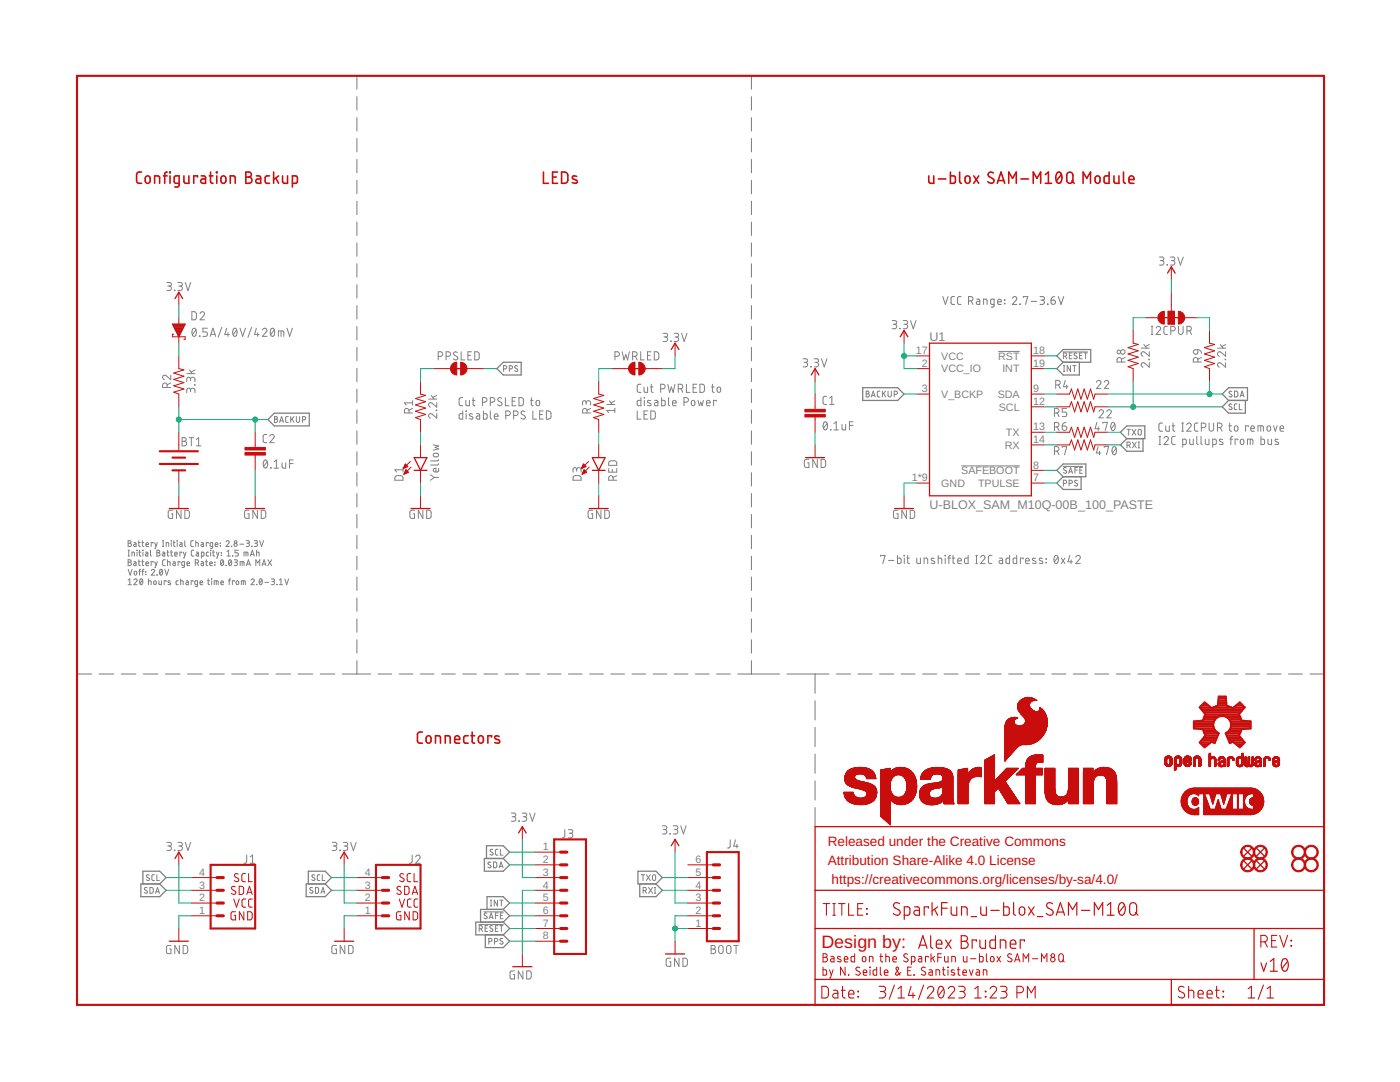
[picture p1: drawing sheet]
<svg xmlns="http://www.w3.org/2000/svg" width="279mm" height="216mm" viewBox="0 0 279 216" stroke-linecap="round" stroke-linejoin="round" font-family="sans-serif">
<defs><g id="words">
<text font-size="3.6" fill="#c90d0c" x="163.9" y="189.1">Design by:</text>
<g font-size="2.7" fill="#c90d0c">
<text x="165.2" y="168.8">Released under the Creative Commons</text>
<text x="165.2" y="172.6">Attribution Share-Alike 4.0 License</text>
<text x="166" y="176.4">https://creativecommons.org/licenses/by-sa/4.0/</text>
</g>
<g font-size="2.5" fill="#808080">
<text x="185.5" y="68">U1</text>
<text x="185.5" y="101.5">U-BLOX_SAM_M10Q-00B_100_PASTE</text>
</g>
<g font-size="2.1" fill="#808080">
<text x="182.8" y="70.7">17</text>
<text x="187.8" y="71.8">VCC</text>
<text x="199.2" y="71.8">RST</text>
<text x="206.2" y="70.7">18</text>
<text x="184" y="73.2">2</text>
<text x="187.8" y="74.3">VCC_IO</text>
<text x="200" y="74.3">INT</text>
<text x="206.2" y="73.2">19</text>
<text x="184" y="78.3">3</text>
<text x="187.8" y="79.4">V_BCKP</text>
<text x="199.1" y="79.4">SDA</text>
<text x="199.3" y="81.9">SCL</text>
<text x="206.2" y="78.3">9</text>
<text x="206.2" y="80.8">12</text>
<text x="200.5" y="89.5">RX</text>
<text x="200.8" y="87">TX</text>
<text x="206.2" y="85.9">13</text>
<text x="206.2" y="88.4">14</text>
<text x="191.8" y="94.6">SAFEBOOT</text>
<text x="206.2" y="93.5">8</text>
<text x="182" y="96">1*9</text>
<text x="187.8" y="97.2">GND</text>
<text x="195.2" y="97.2">TPULSE</text>
<text x="206.2" y="96">7</text>
<text x="108.3" y="169.7">1</text>
<text x="108.3" y="172.2">2</text>
<text x="138.8" y="172.2">6</text>
<text x="39.8" y="179.8">2</text>
<text x="39.8" y="177.3">3</text>
<text x="39.8" y="174.8">4</text>
<text x="72.8" y="179.8">2</text>
<text x="72.8" y="177.3">3</text>
<text x="72.8" y="174.8">4</text>
<text x="108.3" y="174.8">3</text>
<text x="108.3" y="177.3">4</text>
<text x="108.3" y="179.8">5</text>
<text x="138.8" y="179.8">3</text>
<text x="138.8" y="177.3">4</text>
<text x="138.8" y="174.8">5</text>
<text x="39.8" y="182.4">1</text>
<text x="72.8" y="182.4">1</text>
<text x="108.3" y="182.4">6</text>
<text x="108.3" y="184.9">7</text>
<text x="138.8" y="184.9">1</text>
<text x="138.8" y="182.4">2</text>
<text x="108.3" y="187.5">8</text>
</g>
</g></defs>
<g fill="none" stroke="#808080" stroke-width=".2">
<path d="M33.3 56.4h.5a.36 .36 0 0 1 .4 .3 .36 .36 0 0 1-.4 .4h-.3M33.8 57.1a.44 .44 0 0 1 .4 .4 .44 .44 0 0 1-.4 .5h-.5M34.8 57.9l.1 .1zM35.5 56.4h.5a.36 .36 0 0 1 .4 .3 .36 .36 0 0 1-.4 .4h-.3M35.9 57.1a.44 .44 0 0 1 .5 .4 .44 .44 0 0 1-.5 .5h-.4M37 56.4l.5 1.6 .6-1.6M231.4 51.3h.5a.36 .36 0 0 1 .4 .3 .36 .36 0 0 1-.4 .4h-.3M231.8 52a.44 .44 0 0 1 .5 .5 .44 .44 0 0 1-.5 .4h-.4M232.9 52.8l.1 .1zM233.6 51.3h.5a.36 .36 0 0 1 .4 .3 .36 .36 0 0 1-.4 .4h-.3M234 52a.44 .44 0 0 1 .5 .5 .44 .44 0 0 1-.5 .4h-.4M235.1 51.3l.5 1.6 .5-1.6"/>
<path d="M33.4 77.3v-.4a.46 .46 0 0 0-.5-.5 .46 .46 0 0 0-.5 .5v.4h1.7M34.1 74.9v.9l-.9-.8a.45 .45 0 0 0-.7 .1 .45 .45 0 0 0 .3 .7M34.1 76.4l-.7 .4M37.3 74.5h1.6M37.8 73.8l.6 .7M38 77.9a.44 .44 0 0 1 .5-.5 .44 .44 0 0 1 .4 .5v.5M38 78.2v-.4a.37 .37 0 0 0-.4-.4 .37 .37 0 0 0-.3 .4v.6M38 75.7a.44 .44 0 0 1 .5-.4 .44 .44 0 0 1 .4 .4v.5M38 76v-.4a.37 .37 0 0 0-.4-.3 .37 .37 0 0 0-.3 .3v.6M38.3 62.2h.6l.3 .3v.9l-.3 .4h-.6zM38.5 65.6l.3-.1a.97 .97 0 0 1 0 1.6 1.02 1.02 0 0 1-.3-1.5zM38.8 76.8l.1 .1z"/>
<path d="M38.9 73.8l-.8 .4M39.1 65.8l-.7 1M39.8 67l.1 .1zM39.9 62.6a.44 .44 0 0 1 .6-.4 .44 .44 0 0 1 .2 .7l-.8 .9h.9M41.4 65.5h-.9v.7h.5a.45 .45 0 0 1 .4 .5 .45 .45 0 0 1-.4 .4h-.5M42 67.1l.5-1.6 .5 1.6M42.1 66.7h.8M44.3 65.3l-.8 2M45.2 65.5l-.3 1.3h.9M45.5 66.4v.7M46.6 65.6l.3-.1a.97 .97 0 0 1 0 1.6 1.02 1.02 0 0 1-.3-1.5zM47.2 65.8l-.7 1"/>
<path d="M47.9 65.5l.5 1.6 .6-1.6M50.2 65.3l-.7 2M51.2 65.5l-.4 1.3h.9M51.4 66.4v.7M52.4 65.8a.45 .45 0 0 1 .6-.3 .45 .45 0 0 1 .1 .7l-.7 .9h.9M54.1 65.6l.3-.1a.97 .97 0 0 1 0 1.6 1.02 1.02 0 0 1-.3-1.5zM54.7 65.8l-.7 1M55.6 67.1v-1.1l1 .1v1M56.1 66v1.1M57.3 65.5l.5 1.6 .6-1.6M82.3 79.9v.9M85.5 79.6h1.7"/>
<path d="M86.1 78.9l.5 .7M87.2 78.9l-.8 .4M87.5 71.1h.4a.46 .46 0 0 0 .5-.5 .46 .46 0 0 0-.5-.4h-.4v1.6M89 71.1h.5a.46 .46 0 0 0 .4-.5 .46 .46 0 0 0-.4-.4h-.5v1.6M91.3 70.3l-.4-.1-.3 .1-.1 .2 .1 .3 .6 .3a.41 .41 0 0 1 0 .7 .41 .41 0 0 1-.6-.1l-.1-.1M92 70.2v1.6h.8M92.4 79.3l-.6 .1-.2 .3 .1 1 .1 .2 .6 .1M93 79.9v.9l.2 .2h.5v-1.1M93.4 70.9h.5M94.1 70.2h-.7v1.6h.7M94.3 79.9h.5M94.4 79.3v1.5l.4 .2"/>
<path d="M94.7 70.2h.7l.2 .3v1l-.2 .3h-.7zM100.1 79.5l-.2-.1a.38 .38 0 0 0-.5 .1 .38 .38 0 0 0 .1 .5l.5 .3a.44 .44 0 0 1-.1 .7 .44 .44 0 0 1-.6-.3M100.5 73.6l.6-.1v-.4l-.6-.1v1.1M100.9 79.3v1.7h.7M101.6 73.6l.6-.1v-.4l-.6-.1v1.1M102.9 79.3h-.7v1.7h.7M103.3 73.1l-.4-.1-.2 .2 .5 .4a.32 .32 0 0 1 0 .5 .32 .32 0 0 1-.5-.1M103.6 79.3l.6 .1 .2 .2v1.1l-.2 .2-.6 .1zM105.9 79.9h.5M106 79.3l.1 1.5 .3 .2M107.1 80l.2-.1 .3 .1 .1 .6a.37 .37 0 0 1-.4 .4 .37 .37 0 0 1-.3-.4zM121.6 80l.6 .7"/>
<path d="M122.7 80l-.8 .4M122.7 71.1h.5a.46 .46 0 0 0 .4-.5 .46 .46 0 0 0-.4-.4h-.5v1.6M124.2 70.2l.3 1.6 .4-1.1 .3 1.1 .4-1.6M126.3 71.1h.4a.46 .46 0 0 0 .5-.5 .46 .46 0 0 0-.5-.4h-.4v1.6M126.8 71.1l.4 .7M127.9 70.2v1.6h.7M127.9 76.7h-.5l-.2 .3 .1 1.2 .6 .1M127.9 79.3v1.7l-.6-.1-.1-.2v-.6l.1-.2h.6M128.5 77.2v.9l.3 .2h.4v-1.1M128.5 79.3l.1 .1zM128.6 79.9v1.1M129.2 70.9h.6"/>
<path d="M129.8 77.2h.5M129.9 80l-.6-.1-.1 .2 .7 .5v.2l-.2 .2-.5-.1M129.9 70.2h-.7v1.6h.7M130 76.7v1.4l.3 .2M130.6 70.2h.6l.2 .3 .1 .9-.3 .4h-.6zM130.7 79.9h.4l.2 .3v.8l-.6-.1-.1-.2v-.2l.7-.2M131.8 77.6h.5a.46 .46 0 0 0 .4-.5 .46 .46 0 0 0-.4-.4h-.5v1.6M132 79.3v1.7l.6-.1 .1-.8-.1-.2h-.6M132.4 66.5h.5a.37 .37 0 0 1 .3 .4 .37 .37 0 0 1-.3 .3h-.4M132.8 67.2a.44 .44 0 0 1 .4 .5 .44 .44 0 0 1-.4 .4h-.4M133.3 76.7l.3 1.6 .4-1.1 .3 1.1 .4-1.6M133.4 79.3v1.4l.3 .3"/>
<path d="M133.9 68.1h.1M134.5 66.5h.6a.37 .37 0 0 1 .3 .4 .37 .37 0 0 1-.3 .3h-.4M135 67.2a.44 .44 0 0 1 .4 .5 .44 .44 0 0 1-.4 .4h-.5M135.4 77.6h.4a.46 .46 0 0 0 .5-.5 .46 .46 0 0 0-.5-.4h-.4v1.6M135.9 77.6l.4 .7M136 66.5l.5 1.6 .6-1.6M137 76.7v1.6h.7M138.1 80l.2-.1 .3 .1 .1 .6a.36 .36 0 0 1-.4 .4 .36 .36 0 0 1-.3-.4zM138.3 77.4h.6M139.1 76.7h-.8v1.6h.8M139.3 79.9l.3 1.1 .2-.8 .3 .8 .3-1.1M139.7 76.7h.6l.2 .2 .1 1-.3 .4h-.6z"/>
<path d="M142 77.2h.5M142.2 76.7v1.4l.3 .2M143.2 77.3l.3-.1 .2 .1 .1 .6a.36 .36 0 0 1-.3 .4 .36 .36 0 0 1-.4-.4zM160.3 71.6h.5a.36 .36 0 0 1 .4 .3 .36 .36 0 0 1-.4 .4h-.3M160.7 72.3a.46 .46 0 0 1 .5 .5 .46 .46 0 0 1-.5 .4h-.4M161.8 73.1l.1 .1zM162.5 71.6h.5a.36 .36 0 0 1 .4 .3 .36 .36 0 0 1-.4 .4h-.4M162.9 72.3a.46 .46 0 0 1 .5 .5 .46 .46 0 0 1-.5 .4h-.4M163.9 71.6l.6 1.6 .5-1.6M165 79.1l-.6 .1-.1 .2v1.1l.2 .2h.5M165.6 79.4l.4-.3v1.6M172.9 78l.5 .1v.4l-.2 .1 .3 .2-.2 .4h-.4z"/>
<path d="M172.9 78.6h.3M173.9 79.2l.4-1.2 .4 1.2M174 78.9h.6M175.6 78l-.4 .1-.1 .2v.8l.5 .1M176.1 78v1.2M176.4 78.5l.3 .7M176.7 78l-.6 .8M177.2 78v1l.3 .2 .3-.2 .1-1M178.1 64h.5a.37 .37 0 0 1 .4 .3 .37 .37 0 0 1-.4 .4h-.4M178.5 78.7l.5-.1v-.4l-.5-.2v1.2M178.5 64.7a.44 .44 0 0 1 .5 .5 .44 .44 0 0 1-.5 .4h-.4M179.6 65.5v.1z"/>
<path d="M180.3 64h.5a.37 .37 0 0 1 .3 .3 .37 .37 0 0 1-.3 .4h-.4M180.7 64.7a.44 .44 0 0 1 .4 .5 .44 .44 0 0 1-.4 .4h-.4M181.7 64l.6 1.6 .5-1.6M199.2 70.1h4.3M210.7 76.8h.4a.46 .46 0 0 0 .5-.4 .46 .46 0 0 0-.5-.5h-.4v1.6M211.2 76.8l.4 .7M212.2 70.2h4.8M212.2 71.1l.6-.1v-.5l-.6-.1v1.2M212.2 74.1h.3M212.2 73h.3M212.4 73v1.1M212.6 75.9l-.4 1.3h.9"/>
<path d="M212.6 71.1l.3 .5M212.9 76.8v.7M213.4 71h.4M213.6 73v1.1l-.6-1.1v1.1M213.9 70.4h-.5v1.2h.5M214.1 73h.6M214.4 73v1.1M214.9 70.5l-.4-.1-.1 .3 .4 .4a.32 .32 0 0 1 0 .5 .32 .32 0 0 1-.5-.2M215.5 71h.4M216 70.4h-.5v1.2h.5M216.3 70.4h.7M216.7 70.4v1.2"/>
<path d="M218.8 76.3a.44 .44 0 0 1 .6-.4 .44 .44 0 0 1 .2 .7l-.8 .9h.9M220.4 76.3a.44 .44 0 0 1 .6-.4 .44 .44 0 0 1 .1 .7l-.7 .9h.9M223.8 72.2v-.4a.44 .44 0 0 0-.4-.5 .44 .44 0 0 0-.5 .5v.4h1.6M224.5 71.3l-.7 .4M227.7 69.5h1.7M228.3 68.7l.5 .8M229.3 71.7l.1 .1zM229.4 72.4v.9l-.9-.8a.45 .45 0 0 0-.7 .1 .45 .45 0 0 0 .3 .7M229.4 70.2v.9l-.9-.8a.44 .44 0 0 0-.7 .2 .44 .44 0 0 0 .3 .6M229.4 68.7l-.8 .5M229.7 66.7h.4M229.7 65.1h.4"/>
<path d="M229.9 65.1v1.6M230.7 65.5a.45 .45 0 0 1 .7-.4 .45 .45 0 0 1 .1 .7l-.8 .9h.9M233 65.1l-.5 .1-.2 .3v1l.2 .2h.5M233.7 66h.4a.46 .46 0 0 0 .5-.4 .46 .46 0 0 0-.5-.5h-.4v1.6M235.2 65.1v1.2a.46 .46 0 0 0 .5 .4 .46 .46 0 0 0 .4-.4v-1.2M236.9 66h.4a.46 .46 0 0 0 .5-.4 .46 .46 0 0 0-.5-.5h-.4v1.6M237.4 66l.4 .7M238.3 69.9l.8-.1v.5a.45 .45 0 0 1-.7 .3 .45 .45 0 0 1-.1-.7zM239.1 72.2v-.4a.46 .46 0 0 0-.5-.5 .46 .46 0 0 0-.5 .5v.4h1.7M239.1 69.8l.4 .1 .3 .6M239.8 71.3l-.7 .4M243 69.5h1.6"/>
<path d="M243.5 68.7l.6 .8M244.5 71.7l.1 .1zM244.6 72.4v.9l-.9-.8a.45 .45 0 0 0-.7 .2 .45 .45 0 0 0 .3 .6M244.6 70.2v.9l-.9-.8a.44 .44 0 0 0-.7 .2 .44 .44 0 0 0 .3 .6M244.6 68.7l-.8 .5M245.8 78.1h-.4l-.1 .2 .5 .4a.32 .32 0 0 1-.1 .5 .32 .32 0 0 1-.5-.1M246.4 78l.4 .1 .2 .1v.8l-.2 .2h-.4zM247.5 79.2l.4-1.2 .4 1.2M247.6 78.9h.6M36.3 87.3h.5a.36 .36 0 0 1 .4 .4 .36 .36 0 0 1-.4 .4 .46 .46 0 0 1 .5 .4 .46 .46 0 0 1-.5 .5h-.5zM36.3 88.1h.5M37.7 87.3h.9"/>
<path d="M38.2 87.3v1.7M39.2 89h.9M39.2 87.7l.4-.4v1.7M52.7 91.9l.3-.1a.97 .97 0 0 1 0 1.6 1.02 1.02 0 0 1-.3-1.5zM53.2 86.7h-.5l-.2 .4 .1 1.1 .6 .1M53.3 92.1l-.7 .9M53.8 87.1a.44 .44 0 0 1 .7-.4 .44 .44 0 0 1 .1 .7l-.8 .9h.9M54 93.3l.1 .1zM54.7 93.4h.9M54.7 92.1l.5-.3v1.6M54.8 83.1h.4l.2 .2-.1 .2-.2 .1 .3 .3-.2 .4h-.4zM54.8 83.6h.3"/>
<path d="M55.8 84.3l.4-1.2 .4 1.2M55.9 84h.6M56.3 92.3v.9l.3 .2h.4v-1.1M57.5 83.1l-.4 .1-.1 .2v.7l.5 .2M57.8 92.5h.7M58 83.1v1.2M58.3 83.6l.4 .7M58.5 91.8h-.7v1.6M58.7 83.1l-.7 .7M59.1 83.1v.9l.3 .3 .4-.2v-1M60.4 83.8l.6-.1v-.3l-.1-.3h-.5v1.2M78.9 95l.3-.1 1 .1 .2 .2v.6h-1.6z"/>
<path d="M80.4 93.3v.9M80.4 93.7h-1.6l.4 .5M81.6 82.4v-.5a.46 .46 0 0 0-.4-.4 .46 .46 0 0 0-.5 .4v.5h1.6M82.3 81.5l-.7 .4M82.3 80.4h-1.6l.4 .4M85.9 94.7l.8 .6M86.4 88.8l1.1 .2-.7 .3 .7 .3-1.1 .2M86.6 90.5l.6-.1a.36 .36 0 0 1 .3 .4 .36 .36 0 0 1-.3 .4l-.6-.1-.2-.3zM86.7 95.3l-.8 .5M86.7 95.3h.8M87.1 81.8l.1 .1zM87.2 82.5v.9l-.9-.7a.45 .45 0 0 0-.8 .1 .45 .45 0 0 0 .4 .6"/>
<path d="M87.2 80.3v.9l-.9-.7a.44 .44 0 0 0-.8 .1 .44 .44 0 0 0 .4 .6M87.5 93.5v.6l-.7 .1a.38 .38 0 0 1-.3-.5 .38 .38 0 0 1 .5-.2v.7M87.5 92.5l-.2 .3h-1.4M87.5 91.7l-.2 .3h-1.4M92.4 82v1.6h-.6l-.2-.2 .1-.7 .1-.1 .6-.1M93 82l.1 .1zM93 82.5v1.1M94.3 82.6h-.5l-.1 .2 .7 .4v.3l-.2 .1-.5-.1M95.1 82.5l.5 .1 .1 .2v.8h-.5l-.2-.2 .1-.3 .6-.1M96.3 80.2h.4a.46 .46 0 0 0 .5-.4 .46 .46 0 0 0-.5-.5h-.4v1.7M96.5 82v1.6h.6l.1-.2v-.7l-.2-.1-.5-.1M97.9 80.2h.4a.46 .46 0 0 0 .5-.4 .46 .46 0 0 0-.5-.5h-.4v1.7"/>
<path d="M97.9 82v1.4l.2 .2M98.7 83.1h.7a.38 .38 0 0 0-.3-.5 .38 .38 0 0 0-.4 .3v.6l.7 .1M100.9 82.9h.5a.46 .46 0 0 0 .5-.4 .46 .46 0 0 0-.5-.5h-.5v1.6M102.2 80.1h.5M102.5 82.9h.5a.46 .46 0 0 0 .4-.4 .46 .46 0 0 0-.4-.5h-.5v1.6M104.8 82.1l-.2-.1a.38 .38 0 0 0-.6 .2 .38 .38 0 0 0 .2 .5l.5 .3a.44 .44 0 0 1-.1 .6 .44 .44 0 0 1-.7-.2M106.3 82v1.6h.8M107.7 82.7h.5M108.4 82h-.7v1.6h.7M109.1 82h.6l.2 .3a1.33 1.33 0 0 1-.1 1.2l-.7 .1zM114.5 95l.3-.1 .9 .1 .3 .2v.6h-1.6zM115.1 93.7a.44 .44 0 0 1 .4-.4 .44 .44 0 0 1 .5 .4v.5"/>
<path d="M115.1 94v-.3a.36 .36 0 0 0-.4-.4 .36 .36 0 0 0-.3 .4v.5M117 80.4a.44 .44 0 0 1 .4-.5 .44 .44 0 0 1 .5 .5v.4M117 80.7v-.4a.36 .36 0 0 0-.4-.4 .36 .36 0 0 0-.3 .4v.5M117.2 82.4v-.5a.44 .44 0 0 0-.5-.4 .44 .44 0 0 0-.4 .4v.5h1.6M117.9 81.5l-.7 .4M121.1 80.7h1.6M121.5 93.5v.7h1.6v-.7M121.6 92.1l.3-.2 .9 .1 .3 .2v.7h-1.6zM122.2 93.7v.5M122.4 95.8v-.4a.44 .44 0 0 0-.5-.5 .44 .44 0 0 0-.4 .5v.4h1.6M122.7 81.9h-1.6l.4 .4M122.7 81.4v.9"/>
<path d="M123.1 94.9l-.7 .4M127.2 82v1.6h.7M128.5 82.7h.6M129.3 82h-.8v1.6h.8M129.9 82h.6l.2 .3 .1 .9-.3 .4h-.6zM134.2 80.4h.7a.38 .38 0 0 0-.2-.5 .38 .38 0 0 0-.5 .3l.1 .7 .6 .1M136.5 80.2h.4a.46 .46 0 0 0 .5-.4 .46 .46 0 0 0-.5-.5h-.4v1.7M141 80.4h.7a.38 .38 0 0 0-.2-.5 .38 .38 0 0 0-.5 .3l.1 .7 .6 .1M142.9 80.1v-.2h-.5v1.1M161.4 91.7h-.6l-.2 .2-.1 1 .3 .4h.6v-.9h-.2M163.1 91.7v1.6l-.9-1.6v1.6M163.9 91.7l.7 .1a1.33 1.33 0 0 1 .1 1.2l-.2 .2-.6 .1z"/>
<path d="M164.5 84.3l.2-.1a.95 .95 0 0 1 0 1.6 1.04 1.04 0 0 1-.2-1.5zM165.1 84.5l-.8 .9M165.6 80.7h.9M165.8 85.7v.1zM166.4 85.8h.9M166.4 84.5l.5-.3v1.6M168 84.7l.1 .9 .2 .2h.5v-1.1M169.5 84.9h.7M170.2 84.2h-.7v1.6M191.9 93h11.6M210.4 85.2h.5a.46 .46 0 0 0 .4-.5 .46 .46 0 0 0-.4-.4h-.5v1.6M210.4 90h.5a.46 .46 0 0 0 .4-.4 .46 .46 0 0 0-.4-.5h-.5v1.6"/>
<path d="M210.4 82.4h.5a.46 .46 0 0 0 .4-.5 .46 .46 0 0 0-.4-.4h-.5v1.6M211 85.2l.3 .7M211 90l.3 .7M211 82.4l.3 .7M212 85h.5a.45 .45 0 0 1 .4 .5 .45 .45 0 0 1-.5 .4 .45 .45 0 0 1-.4-.4zM212 89.3v-.2h.9l-.5 1.6M212.2 93.1h3.9M212.2 96.5l.6-.1v-.5l-.6-.1v1.2M212.7 84.3l-.4 .1-.3 .6M212.8 93.4l-.4-.1-.1 .2 .4 .5a.29 .29 0 0 1 .1 .4 .29 .29 0 0 1-.5 0l-.1-.1M212.9 81.5h-.9v.7h.5a.46 .46 0 0 1 .4 .5 .46 .46 0 0 1-.4 .4h-.5M213.3 94.4l.4-1.1 .3 1.1"/>
<path d="M213.4 96.5l.6-.1v-.5l-.6-.1v1.2M213.4 94.1h.6M214.5 93.8h.5M215 95.9l-.3-.1-.2 .2v.2l.4 .3a.29 .29 0 0 1 .1 .4 .29 .29 0 0 1-.5 0l-.1-.1M215 93.3h-.5v1.1M215.5 93.8h.4M216 93.3h-.5v1.1h.5M218.9 84.3l-.4 1.3h.9M219.2 89.1l-.4 1.3h.9M219.2 85.2v.7M219.3 82.1a.44 .44 0 0 1 .7-.3 .44 .44 0 0 1 .1 .7l-.8 .9h.9M219.4 90v.7"/>
<path d="M220.1 84.5v-.2h.9l-.4 1.6M220.4 89.3v-.2h.9l-.5 1.6M220.9 82.1a.44 .44 0 0 1 .6-.3 .44 .44 0 0 1 .2 .7l-.8 .9h.9M221.9 84.4l.2-.1a.97 .97 0 0 1 0 1.6 1.02 1.02 0 0 1-.2-1.5zM222.1 89.2l.3-.1a.97 .97 0 0 1 0 1.6 1.02 1.02 0 0 1-.3-1.5zM222.5 84.6l-.7 1M222.7 89.5l-.7 .9M224.9 88.9l.6-.2v-.4l-.6-.1v1.2M224.9 85.7h.7M225.3 85.7v1.1M225.3 88.9l.3 .5M225.9 85.7l.8 1.1"/>
<path d="M226 88.2l.8 1.2M226.7 85.7l-.8 1.1M226.8 88.2l-.8 1.2M227.2 88.2h.2M227.2 89.4h.2M227.2 85.7h.3l.3 .2v.7l-.3 .2-.3-.2zM227.3 88.2v1.2M231.3 88.7h.4M231.3 87.1h.4M231.5 87.1v1.6M232 84.4h-.5l-.2 .4 .1 1.1 .6 .1M232.3 87.4a.44 .44 0 0 1 .6-.3 .44 .44 0 0 1 .1 .7l-.7 .9h.9"/>
<path d="M232.6 85l.1 .9 .2 .1h.5v-1M233.9 85h.6M234.1 84.4v1.5l.4 .1M234.5 87.1h-.4l-.3 .3 .1 1.2 .6 .1M235.8 86h.4M235.8 84.4h.4M236 88.7h.6l.1-.2v-.6l-.1-.2-.6-.1v1.6M236 84.4v1.6M236.8 84.8a.44 .44 0 0 1 .7-.4 .44 .44 0 0 1 .1 .7l-.8 .9h.9M237.4 87.6v.9l.3 .2h.4v-1.1M238.8 87.1v1.3l.3 .3M239.1 84.4h-.5l-.2 .4v1l.2 .2h.5"/>
<path d="M239.7 87.1v1.3l.2 .3M239.8 85.3h.4a.46 .46 0 0 0 .5-.4 .46 .46 0 0 0-.5-.5h-.4v1.6M240.5 87.6l.1 .9 .2 .2h.5v-1.1M241.3 84.4v1.2a.46 .46 0 0 0 .5 .4 .46 .46 0 0 0 .4-.4v-1.2M242 88.7h.6l.1-.2v-.6l-.1-.2-.6-.1v1.6M243 85.3h.4a.46 .46 0 0 0 .5-.4 .46 .46 0 0 0-.5-.5h-.4v1.6M243.5 85.3l.4 .7M244 87.7h-.5l-.1 .2 .7 .4v.3l-.2 .1-.5-.1M245.2 85h.6M245.4 84.4v1.5l.4 .1M245.4 87.6h.6M245.8 80.7l-.4-.1-.1 .2 .5 .5a.32 .32 0 0 1-.1 .5 .32 .32 0 0 1-.5-.2"/>
<path d="M246 87.1h-.2l-.2 .3v1.3M246.4 85.1l.3-.1 .3 .1 .1 .6a.36 .36 0 0 1-.4 .3 .36 .36 0 0 1-.4-.3zM246.9 80.6h-.4l-.2 .2 .1 .8 .5 .1M247 87.8v-.2h-.5v1.1M247.3 80.6v1.1h.6M247.6 87.7l.3-.1 .2 .1 .1 .6a.36 .36 0 0 1-.3 .4 .36 .36 0 0 1-.4-.4zM249 88.7v-1.1l1 .1v1M249.1 85.1v-.1h-.5v1M249.5 87.6v1.1M249.6 85.5h.7a.38 .38 0 0 0-.2-.5 .38 .38 0 0 0-.5 .3l.1 .7h.6M251.1 86v-1h1v1M251.6 85v1"/>
<path d="M251.7 87.1v1.6h.5l.1-.9-.1-.1-.5-.1M253 85.1l.2-.1 .3 .1 .1 .6a.36 .36 0 0 1-.4 .3 .36 .36 0 0 1-.3-.3zM253 87.6l.1 .9 .2 .2h.5v-1.1M254.1 85l.4 1 .4-1M255.1 87.7h-.5l-.2 .2 .7 .4 .1 .3-.2 .1-.6-.1M255.5 85.5h.7a.38 .38 0 0 0-.3-.5 .38 .38 0 0 0-.4 .3v.7h.7M25.6 107.9h.4l.2 .2-.3 .3 .3 .2-.2 .4-.4 .1zM25.6 111.7h.4l.2 .2-.3 .3 .3 .3-.2 .3-.4 .1zM25.6 108.4h.3M25.6 111h.2M25.6 109.8h.2M25.6 112.2h.3"/>
<path d="M25.6 113.6l.4 1.2 .4-1.2M25.6 115.8l.3-.3v1.2M25.6 116.7h.6M25.7 109.8v1.2M26.3 111v-.8l.5 .1v.7M26.7 108.3h.4l.1 .2v.6l-.4-.1-.1-.3 .5-.1M26.7 112.1h.4l.1 .2v.6l-.4-.1-.1-.3 .5-.1M26.7 115.8a.32 .32 0 0 1 .5-.3 .32 .32 0 0 1 .1 .5l-.6 .7h.7M26.9 114h.2l.2 .1-.1 .6-.4-.1zM27.3 109.8h.1M27.3 110.2v.8M27.6 108.3h.4"/>
<path d="M27.6 112.1h.4M27.7 114h.4M27.7 107.9v1l.3 .2M27.7 111.7v1l.3 .2M27.7 110.2h.4M27.8 109.8v1l.3 .2M28 115.6l.1-.1a.6 .6 0 0 1 .4 .6 .6 .6 0 0 1-.4 .5l-.2-.5zM28.1 113.6l-.2 .1-.1 1.1M28.3 108.3h.4M28.3 112.1h.4M28.3 114h.4M28.4 107.9v1l.3 .2"/>
<path d="M28.4 111.7v1l.3 .2M28.4 115.8l-.5 .6M28.5 109.8h.1M28.5 110.2v.8M28.7 113.6l-.2 .1v1.1M29 110.2h.4l.1 .2v.6l-.4-.1-.1-.3 .5-.1M29.1 114.1h.1M29.1 114.6h.1M29.1 108.6h.6a.28 .28 0 0 0-.2-.3 .28 .28 0 0 0-.4 .2v.4l.6 .2M29.1 112.5h.6a.28 .28 0 0 0-.2-.4 .28 .28 0 0 0-.4 .2v.5l.6 .1M29.6 115.9l.5 .1 .1 .7M29.6 115.5v1.2"/>
<path d="M30 109.8v1l.2 .2M30.2 113.9a.32 .32 0 0 1 .5-.3 .32 .32 0 0 1 .1 .5l-.6 .7h.7M30.5 108.4v-.1h-.3v.8M30.5 112.2v-.1h-.3v.8M30.7 116l.2-.1 .3 .1-.1 .6-.4-.1zM30.9 108.3l.2 .8M30.9 112.1l.2 .8M31.3 109.8l.5 .1v.3l-.2 .1 .3 .3-.1 .3-.5 .1zM31.3 110.3h.3M31.3 114.7h.1M31.4 108.3l-.4 1.1h-.1M31.4 112.1l-.4 1.1h-.1"/>
<path d="M31.7 115.9v.6l.2 .2h.3v-.8M32 113.7v-.1a.58 .58 0 0 1 .5 .6 .58 .58 0 0 1-.5 .5l-.2-.5zM32.4 113.9l-.5 .6M32.4 110.2h.4l.1 .2v.6l-.4-.1-.1-.3 .5-.1M32.4 109.1h.3M32.4 107.9h.3M32.6 107.9v1.2M32.9 113.6l.4 1.2 .4-1.2M33 111.7h-.4l-.2 .3 .1 .7 .5 .2M33.2 109.1v-.8l.5 .1v.7M33.2 116v-.1h-.4v.8M33.3 110.2h.4"/>
<path d="M33.4 112.1l.5 .1 .1 .7M33.4 111.7v1.2M33.4 109.8v1l.3 .2M34 116l-.4-.1-.1 .2 .5 .2v.3h-.5M34 110.2h.4M34.2 109.8v1l.2 .2M34.2 107.9h.1M34.2 108.3v.8M34.5 101.8h-.7l-.2 .2v1.1l.2 .3h.7v-.9h-.3M34.5 112.1h.4l.1 .2v.6l-.4-.1-.1-.3 .5-.1M34.6 108.3h.3M34.7 107.9v1l.2 .2"/>
<path d="M34.9 110.6h.5a.27 .27 0 0 0-.2-.4 .27 .27 0 0 0-.3 .2v.5l.5 .1M35.3 107.9h.1M35.4 108.3v.8M35.6 115.9h-.4l-.1 .2 .1 .5 .4 .1M35.9 108.3h.4v.2v.6l-.4-.1v-.3l.4-.1M35.9 112.2v-.1h-.4v.8M36 115.9l.5 .1 .1 .7M36 115.5v1.2M36.1 101.8v1.6l-.9-1.6v1.6M36.3 110.3v-.1h-.4v.8M36.6 110.2l.3 .8M36.8 112.9l-.5-.1 .1-.7h.4v1l-.1 .1h-.4"/>
<path d="M36.9 107.9v1l.2 .2M36.9 101.8l.6 .1 .3 .2v.9l-.3 .4h-.6zM37.1 115.9h.4l.1 .2v.6l-.4-.1-.1-.2 .1-.2h.4M37.1 110.2l-.4 1.1h-.1M37.3 112.5h.5a.28 .28 0 0 0-.1-.4 .28 .28 0 0 0-.4 .2v.5l.5 .1M38.5 116v-.1h-.4v.8M38.6 107.9h-.4l-.1 .2v.8l.5 .2M38.7 109.8h-.4l-.1 .2v.9l.5 .1M39 112.3l.6-.1v-.4l-.6-.1v1.2M39.1 108.3l.5 .1v.7M39.1 107.9v1.2M39.2 110.2h.3l.1 .2v.6l-.4-.1-.1-.3 .5-.1"/>
<path d="M39.4 112.3l.2 .6M39.4 116.7l-.5-.1 .1-.7h.4v1l-.1 .1-.4 .1M39.9 116.3h.5a.28 .28 0 0 0-.1-.4 .28 .28 0 0 0-.4 .2v.5l.5 .1M40.2 108.3h.3l.1 .2v.6l-.4-.1-.1-.3 .5-.1M40.2 112.1h.3l.1 .2v.6l-.4-.1-.1-.3 .5-.1M40.2 111l.5-.2-.1-.6h-.4v1.1M41 112.1h.4M41.2 111.7v1l.2 .2M41.4 115.9h.4M41.6 115.5v1l.2 .2M41.6 108.4v-.1h-.4v.8M41.6 110.2h-.3l-.1 .2 .1 .5 .3 .1"/>
<path d="M41.8 112.5h.6a.28 .28 0 0 0-.2-.4 .28 .28 0 0 0-.4 .2l.1 .5 .5 .1M42 109.8h.1M42 110.2v.8M42.3 115.5h.1M42.2 115.9v.8M42.4 110.2h.4M42.4 109.1l-.4-.2v-.6h.4v.9l-.1 .2h-.3M42.5 109.8v1l.3 .2M42.8 116.7v-.8h.7v.8M42.8 112.2h.1M42.8 112.7h.1M42.9 108.6h.6a.28 .28 0 0 0-.2-.3 .28 .28 0 0 0-.4 .2l.2 .5 .4 .1"/>
<path d="M43.2 115.9v.8M43.2 110.2l.3 .8M43.7 110.2l-.4 1.1h-.1M43.9 108.4h.1M43.9 108.9h.1M44.1 116.3h.5a.28 .28 0 0 0-.2-.4 .28 .28 0 0 0-.3 .2v.5l.5 .1M44.1 111.8l.2-.1a.63 .63 0 0 1 .3 .6 .63 .63 0 0 1-.4 .5l-.2-.5zM44.2 110.3h.1M44.2 110.8h.1M44.6 112l-.5 .6M45.1 112.9h.1M45.1 108.1a.32 .32 0 0 1 .5-.2 .32 .32 0 0 1 .1 .5l-.6 .7h.6"/>
<path d="M45.3 111h.7M45.3 110l.3-.2v1.2M45.6 115.9h.4M45.7 111.8l.1-.1a.58 .58 0 0 1 .4 .6 .58 .58 0 0 1-.4 .5l-.2-.5zM46 115.5l-.2 .1-.1 1.1M46.2 109.1h.1M46.2 112l-.5 .6M46.4 111h.1M46.7 111.7h.5l.2 .2-.2 .3h-.3M46.8 116v-.1h-.4v.8M47.1 112.2l.2 .1 .1 .3-.2 .2-.5 .1M47.2 116l.2-.1 .2 .1v.5l-.2 .1-.3-.2z"/>
<path d="M47.6 109.8h-.7v.5h.4a.33 .33 0 0 1 .3 .3 .33 .33 0 0 1-.3 .4h-.4M47.9 108.6h.7M47.9 112.9v-.8h.7l.1 .8M48.2 116.7v-.8l.7 .1 .1 .7M48.3 112.1v.8M48.6 115.9v.8M48.7 111v-.8h.7l.1 .8M49.1 110.2v.8M49.1 107.9h.5l.2 .2-.2 .3h-.3M49.2 112.9l.4-1.2 .4 1.2M49.3 112.6h.6M49.5 108.4l.3 .2-.1 .3-.6 .2"/>
<path d="M49.7 101.8h-.7l-.2 .2v1.1l.2 .3h.7v-.9h-.3M50 111l.4-1.2 .3 1.2M50.1 110.7h.6M50.1 115.8a.32 .32 0 0 1 .4-.3 .32 .32 0 0 1 .2 .5l-.6 .7h.7M50.2 109.1h.1M50.7 107.9h.5l.2 .2-.2 .3h-.3M51.1 108.4l.2 .1 .1 .3-.2 .2-.5 .1M51.1 112.9v-1.2l.3 .6 .4-.6v1.2M51.2 110.2l.5 .1v.7M51.2 109.8v1.2M51.2 116.6h.1M51.4 101.8v1.6l-.9-1.6v1.6"/>
<path d="M51.8 107.9l.4 1.2 .4-1.2M51.9 115.6l.1-.1a.64 .64 0 0 1 .3 .6 .64 .64 0 0 1-.4 .5l-.2-.5zM52.1 101.8l.8 .1a1.33 1.33 0 0 1 .1 1.3l-.2 .2h-.7zM52.3 115.8l-.5 .6M52.3 112.9l.4-1.2 .4 1.2M52.4 112.6h.6M52.9 116.2h.7M53.4 111.7l.8 1.2M54.1 115.5h.6l.1 .2-.1 .3h-.4M54.2 111.7l-.8 1.2M54.5 116l.2 .1 .1 .3-.2 .2-.5 .1M55.2 116.7h.1"/>
<path d="M55.8 116.7h.6M55.8 115.8l.3-.3v1.2M56.8 115.5l.4 1.2 .4-1.2M82.7 101.8h-.7l-.1 .2v1.3l.8 .1v-.9h-.3M84.4 101.8v1.6l-.9-1.6v1.6M85.2 101.8l.6 .1 .2 .2v1.1l-.2 .2h-.6zM118.3 101.8h-.7l-.2 .2v1.1l.2 .3h.7v-.9h-.3M119.9 101.8v1.6l-.9-1.6v1.6M120.7 101.8l.6 .1 .3 .2v.9l-.3 .4h-.6zM175.7 111v-.2h.9l-.4 1.7M177.3 111.8h1.1M179.1 110.8v1.7l.6-.1 .1-.9-.1-.1h-.6"/>
<path d="M179.2 101.8h-.7l-.1 .2v1.3l.8 .1v-.9h-.3M180.4 110.8l.1 .1zM180.5 111.4v1.1M180.9 101.8v1.6l-.9-1.6v1.6M181 111.4h.5M181.1 110.8l.1 1.5 .3 .2M181.7 101.8l.6 .1 .2 .2v1.1l-.2 .2h-.6zM183 111.4v.9l.2 .2h.5v-1.1M184.4 112.5v-1.1l.7 .1v1M186.5 111.5l-.4-.1-.3 .2 .7 .5v.2l-.2 .2-.5-.1M187.2 111.4l.7 .1 .1 1M187.2 110.8v1.7"/>
<path d="M188.6 110.8l.1 .1zM188.6 111.4v1.1M189.2 111.4h.5M189.7 110.8l-.2 .1-.1 .2v1.4M190 111.4h.6M190.2 110.8v1.5l.4 .2M191.1 111.9h.8a.38 .38 0 0 0-.3-.5 .38 .38 0 0 0-.5 .3l.1 .7 .7 .1M193.2 110.8v1.7l-.5-.1-.2-.2v-.7l.2-.1h.5M194.7 112.5h.4M194.7 110.8h.4M194.9 110.8v1.7M195.7 111.2a.44 .44 0 0 1 .6-.4 .44 .44 0 0 1 .1 .7l-.7 1h.9"/>
<path d="M198 110.8h-.5l-.2 .4v1l.2 .2 .5 .1M199.5 111.4h.4l.2 .2v.9l-.6-.1-.1-.2v-.3l.7-.1M201.5 110.8v1.7l-.6-.1-.1-.2v-.7l.1-.1h.6M202.9 110.8v1.7l-.5-.1-.2-.2v-.8h.7M204.2 111.5v-.1h-.6v1.1M204.7 111.9h.7a.38 .38 0 0 0-.2-.5 .38 .38 0 0 0-.5 .3l.1 .7 .6 .1M206.7 111.5l-.4-.1-.3 .2 .7 .5 .1 .2-.3 .2-.5-.1M208 111.5l-.4-.1-.2 .2 .7 .5v.2l-.2 .2-.5-.1M208.7 112.2l.2 .1zM208.7 111.5l.2 .1zM210.5 110.9l.3-.1a.97 .97 0 0 1 0 1.7 1.03 1.03 0 0 1-.3-1.6zM211.1 111.2l-.7 .9"/>
<path d="M211.8 111.4l.7 1.1M212.5 111.4l-.7 1.1M213.5 110.8l-.4 1.3h.9M213.8 111.7v.8M214.7 111.2a.45 .45 0 0 1 .6-.4 .45 .45 0 0 1 .2 .7l-.8 1h.9M29.4 177.2l-.4-.1-.2 .2 .5 .5a.29 .29 0 0 1 0 .4 .29 .29 0 0 1-.4 0l-.1-.1M29.8 174.6a.3 .3 0 0 0-.5 0 .3 .3 0 0 0 .1 .4l.3 .2a.29 .29 0 0 1 .1 .5 .29 .29 0 0 1-.5-.1l-.1-.1M29.9 177.1h.5l.1 .2 .1 .6-.2 .3h-.5zM30.8 174.5l-.4 .1-.1 .2 .1 .8 .4 .1M31.1 178.2l.3-1.1 .4 1.1M31.1 177.9h.6M31.3 174.5v1.2h.5"/>
<path d="M33.3 168.1h.5a.36 .36 0 0 1 .4 .3 .36 .36 0 0 1-.4 .4h-.3M33.8 168.8a.46 .46 0 0 1 .4 .5 .46 .46 0 0 1-.4 .4h-.5M34.8 169.6l.1 .1zM35.5 168.1h.5a.36 .36 0 0 1 .4 .3 .36 .36 0 0 1-.4 .4h-.3M35.9 168.8a.46 .46 0 0 1 .5 .5 .46 .46 0 0 1-.5 .4h-.4M37 168.1l.5 1.6 .6-1.6M49.2 170.6v1.4l-.5 .3M49.9 172.3h.9M49.9 171l.5-.4v1.7M62.4 177.2l-.4-.1-.2 .2 .5 .5a.29 .29 0 0 1 0 .4 .29 .29 0 0 1-.4 0l-.1-.1M62.8 174.6h-.4l-.1 .2 .4 .4a.29 .29 0 0 1 .1 .5 .29 .29 0 0 1-.5-.1l-.1-.1M62.9 177.1h.5l.2 .2v.6l-.2 .3h-.5z"/>
<path d="M63.8 174.5l-.3 .1-.2 .2v.7l.5 .2M64.1 178.2l.4-1.1 .3 1.1M64.2 177.9h.5M64.3 174.5v1.2h.5M66.3 168.1h.6a.36 .36 0 0 1 .3 .3 .36 .36 0 0 1-.3 .4h-.4M66.8 168.8a.46 .46 0 0 1 .4 .5 .46 .46 0 0 1-.4 .4h-.5M67.8 169.6l.1 .1zM68.5 168.1h.5a.36 .36 0 0 1 .4 .3 .36 .36 0 0 1-.4 .4h-.3M69 168.8a.46 .46 0 0 1 .4 .5 .46 .46 0 0 1-.4 .4h-.5M70 168.1l.5 1.6 .6-1.6M82.3 170.6l-.1 1.4-.5 .3M83 171a.44 .44 0 0 1 .6-.4 .44 .44 0 0 1 .1 .7l-.7 1h.9"/>
<path d="M97.9 179.6h.2M97.9 172.1l-.4-.1-.1 .3 .5 .4a.32 .32 0 0 1-.1 .5 .32 .32 0 0 1-.5-.2M98 179.6v1.2M98.4 169.5h-.4l-.2 .2 .5 .4a.32 .32 0 0 1-.1 .5 .32 .32 0 0 1-.4-.1M98.5 172h.4l.2 .2v.8l-.2 .1-.4 .1zM99.3 179.6v1.2l-.7-1.2v1.2M99.4 169.5h-.4l-.1 .2v.8l.5 .1M99.6 173.2l.4-1.2 .4 1.2M99.7 172.9h.6M99.7 179.6h.7M99.9 169.5v1.1h.5M100.1 179.6v1.2"/>
<path d="M102 162.2h.6a.36 .36 0 0 1 .3 .4 .36 .36 0 0 1-.3 .4h-.4M102.5 163a.46 .46 0 0 1 .4 .4 .46 .46 0 0 1-.4 .5h-.5M103.5 163.8l.1 .1zM104.2 162.2h.6a.36 .36 0 0 1 .3 .4 .36 .36 0 0 1-.3 .4h-.4M104.7 163a.46 .46 0 0 1 .4 .4 .46 .46 0 0 1-.4 .5h-.5M105.7 162.2l.5 1.7 .6-1.7M112.7 165.5v1.4l-.2 .3h-.3M113.4 165.5h.6a.36 .36 0 0 1 .3 .4 .36 .36 0 0 1-.3 .4h-.4M113.9 166.3a.46 .46 0 0 1 .4 .4 .46 .46 0 0 1-.4 .5h-.5M128 174.5h.7M128.3 174.5v1.2M128.4 177.7l.5-.1v-.4l-.5-.1v1.1"/>
<path d="M128.8 177.7l.2 .5M129 174.5l.8 1.2M129.4 177.1l.8 1.1M129.8 174.5l-.8 1.2M130.2 177.1l-.8 1.1M130.2 174.7l.3-.2 .3 .2v.8l-.2 .2-.4-.2zM130.6 177.1h.3M130.6 178.2h.3M130.7 177.1v1.1M132.2 164.8h.5a.36 .36 0 0 1 .4 .3 .36 .36 0 0 1-.4 .4h-.3M132.6 165.5a.46 .46 0 0 1 .5 .5 .46 .46 0 0 1-.5 .4h-.4M133.7 166.3l.1 .1z"/>
<path d="M134.4 164.8h.5a.36 .36 0 0 1 .4 .3 .36 .36 0 0 1-.4 .4h-.3M134.8 165.5a.46 .46 0 0 1 .5 .5 .46 .46 0 0 1-.5 .4h-.4M135.8 164.8l.6 1.6 .5-1.6M145.7 167.6v1.4l-.2 .2h-.3M146.8 167.6l-.4 1.2h.9M147.1 168.5v.7M34.1 188.7h-.7l-.1 .2v1.3l.8 .1v-.9h-.3M35.8 188.7v1.6l-.9-1.6v1.6M36.6 188.7h.6l.2 .2 .1 .9-.3 .4-.6 .1zM67.1 188.7h-.6l-.2 .2v1.3l.8 .1v-.9h-.2M68.8 188.7v1.6l-.9-1.6v1.6M69.6 188.7h.6l.2 .2v1.1l-.2 .2-.6 .1z"/>
<path d="M95.6 184.5h4.8M95.6 185.3h.5l.2-.2-.1-.3-.6-.1v1.2M96 185.3l.3 .6M96.5 181.9h3.9M96.8 185.2h.4M97.2 182.2h-.4l-.2 .2 .5 .4a.32 .32 0 0 1 0 .5 .32 .32 0 0 1-.5-.1M97.3 184.7h-.5v1.2h.5M97.6 187.9l.5-.2v-.4l-.5-.1v1.2M97.6 183.3l.4-1.1 .4 1.1M97.7 183h.6M97.9 180.8h.2M98.3 184.8a.3 .3 0 0 0-.4-.1 .3 .3 0 0 0 0 .5l.3 .2a.29 .29 0 0 1 .1 .4 .29 .29 0 0 1-.5 0l-.1-.1"/>
<path d="M98.7 187.9l.6-.2v-.4l-.6-.1v1.2M98.9 185.2h.4M98.9 182.7h.5M99.4 184.7h-.5v1.2h.5M99.4 182.2h-.5v1.1M99.7 184.7h.7M99.9 182.7h.4M100.1 184.7v1.2M100.3 187.3h-.4l-.1 .2 .5 .4a.29 .29 0 0 1 0 .5 .29 .29 0 0 1-.5-.1l-.1-.1M100.4 182.2h-.5v1.1h.5M102.7 193.7l-.7 .1-.2 .2v1l.2 .3h.7v-.8h-.3M104.4 193.7v1.6l-1-1.6v1.6"/>
<path d="M105.1 193.7l.6 .1 .3 .2v.9l-.3 .4h-.6zM133.9 191.2h-.7l-.2 .2 .1 1.3 .8 .1v-.9h-.3M135.5 191.2v1.6l-.9-1.6v1.6M136.3 191.2h.6l.3 .3v1l-.3 .3h-.6zM141.9 188.7h.5a.36 .36 0 0 1 .3 .3 .36 .36 0 0 1-.3 .4 .46 .46 0 0 1 .4 .4 .46 .46 0 0 1-.4 .5h-.5zM141.9 189.4h.5M143.6 188.8l.3-.1 .3 .1 .1 1a.44 .44 0 0 1-.4 .5 .44 .44 0 0 1-.5-.5zM145.1 188.8l.3-.1 .4 .1 .1 1a.44 .44 0 0 1-.5 .5 .44 .44 0 0 1-.4-.5zM146.4 188.7h.9M146.9 188.7v1.6"/>
<circle cx="223.3" cy="70.2" r=".36"/>
<circle cx="224.1" cy="70.2" r=".45"/>
<circle cx="47" cy="108.1" r=".26"/>
<circle cx="47" cy="108.7" r=".32"/>
</g>
<g fill="none" stroke="#808080" stroke-width=".21">
<path d="M71.2 15.1v2.7M71.2 19.3v2.7M150 15.1v2.7M150 19.3v2.7M71.2 23.5v2.6M71.2 27.6v2.7M71.2 31.8v2.7M71.2 36v2.7M150 23.5v2.6M150 27.6v2.7M150 31.8v2.7M150 36v2.7"/>
<path d="M71.2 40.2v2.6M71.2 44.3v2.7M71.2 48.5v2.6M71.2 52.6v2.7M71.2 56.8v2.7M150 40.2v2.6M150 44.3v2.7M150 48.5v2.6M150 52.6v2.7M150 56.8v2.7M188.2 59.2l.5 1.5 .5-1.5M190.5 59.2h-.5l-.2 .3v1l.2 .2h.5"/>
<path d="M191.8 59.2h-.5l-.2 .3v1l.2 .2h.5M194.9 59.7h.5l.1 .3v.7h-.5l-.2-.2 .1-.2 .6-.2M200.4 59.8l.2 .1zM202 59.5a.44 .44 0 0 1 .7-.3 .44 .44 0 0 1 .1 .7l-.8 .8h.9M204.2 59.4v-.2h.9l-.4 1.5M207.6 59.2h.5a.35 .35 0 0 1 .3 .3 .35 .35 0 0 1-.3 .4h-.3M208 59.9a.43 .43 0 0 1 .4 .4 .43 .43 0 0 1-.4 .4h-.4M209.8 59.9h.5a.43 .43 0 0 1 .3 .5 .43 .43 0 0 1-.4 .3 .43 .43 0 0 1-.4-.4zM210.5 59.2l-.6 .3-.1 .4M211.2 59.2l.6 1.5 .5-1.5M71.2 61v2.6M71.2 65.2v2.6"/>
<path d="M71.2 69.3v2.7M71.2 73.5v2.7M71.2 77.7v2.6M150 61v2.6M150 65.2v2.6M150 69.3v2.7M150 73.5v2.7M150 77.7v2.6M193.3 60h.4a.43 .43 0 0 0 .5-.4 .43 .43 0 0 0-.5-.4h-.4v1.5M193.8 60l.4 .7M196.3 60.7v-1h.5l.2 .2v.8M198.4 60.7h-.5l-.2-.1v-.6l.2-.3h.5v1.3l-.1 .2-.5 .1"/>
<path d="M199.1 60.2h.7a.36 .36 0 0 0-.2-.5 .36 .36 0 0 0-.5 .3l.1 .7h.6M200.4 60.5l.2 .1zM203.5 60.7h.1zM205.8 60.1h1.1M209.1 60.7h.1M71.2 81.8v2.7M71.2 86v2.6M71.2 90.1v2.7M71.2 94.3v2.7M71.2 98.5v2.7M150 81.8v2.7M150 86v2.6"/>
<path d="M150 90.1v2.7M150 94.3v2.7M150 98.5v2.7M71.2 102.7v2.6M71.2 106.8v2.7M71.2 111v2.7M71.2 115.1v2.7M71.2 119.3v2.7M150 102.7v2.6M150 106.8v2.7M150 111v2.7M150 115.1v2.7"/>
<path d="M150 119.3v2.7M15.4 134.5h2.9M19.8 134.5h2.9M24.2 134.5h2.9M28.6 134.5h2.9M33 134.5h2.9M37.4 134.5h2.9M41.8 134.5h3M46.2 134.5h3M50.7 134.5h2.9M55.1 134.5h2.9M59.5 134.5h2.9"/>
<path d="M63.9 134.5h2.9M68.3 134.5h5.7M71.2 123.5v2.7M71.2 127.7v2.6M71.2 131.8v2.7M75.5 134.5h2.7M79.7 134.5h2.7M83.9 134.5h2.7M88.1 134.5h2.7M92.4 134.5h2.7M96.6 134.5h2.7M100.8 134.5h2.7"/>
<path d="M105 134.5h2.7M109.2 134.5h2.8M113.5 134.5h2.7M117.7 134.5h2.7M121.9 134.5h2.7M126.1 134.5h2.7M130.3 134.5h2.8M134.6 134.5h2.7M138.8 134.5h2.7M143 134.5h2.7M147.2 134.5h8.4M150 123.5v2.7"/>
<path d="M150 127.7v2.6M150 131.8v2.7M157.1 134.5h8.4M162.7 134.5v3.8M162.7 139.8v3.9M166.9 134.5h2.9M171.2 134.5h2.8M175.5 134.5h2.8M179.8 134.5h2.8M184.1 134.5h2.8M188.4 134.5h2.8M192.7 134.5h2.8"/>
<path d="M197 134.5h2.8M201.3 134.5h2.8M205.6 134.5h2.8M209.9 134.5h2.8M214.2 134.5h2.8M218.5 134.5h2.8M222.8 134.5h2.8M227.1 134.5h2.8M231.4 134.5h2.8M235.7 134.5h2.8M240 134.5h2.8M244.3 134.5h2.8"/>
<path d="M248.6 134.5h2.8M252.9 134.5h2.8M257.2 134.5h2.7M261.4 134.5h2.8M162.7 145.1v3.9M162.7 150.5v3.8M162.7 155.8v3.8M162.7 161.1v3.9"/>
</g>
<g fill="none" stroke="#808080" stroke-width=".25">
<path d="M100.4 72.3h3.6v2.5h-3.6l-1.2-1.2zM172.2 77.4h7l1.2 1.2-1.2 1.3h-7zM210.9 71l1.3-1.3h5.5v2.6h-5.5zM212.2 72.3l-1.3 1.3 1.3 1.2h3.2v-2.5M243.9 78.6l1.3-1.2h3.8v2.5h-3.8zM245.2 79.9l-1.3 1.3 1.3 1.2h3.3v-2.5M53.5 83.7l1.2-1.3h7v2.6h-7zM210.9 93.9l1.3-1.3h4.5v2.5h-4.5zM212.2 95.1l-1.3 1.3 1.3 1.3h3.6v-2.6M223.6 86.3l1.3-1.3h3.6v2.5h-3.6zM224.9 87.5l-1.3 1.3 1.3 1.2h3.2v-2.5M28.1 176.4h3.8l1.2 1.3-1.2 1.2h-3.8z"/>
<path d="M28.5 176.4v-2.6h3.4l1.2 1.3-1.2 1.3M61.1 176.4h3.8l1.2 1.3-1.2 1.2h-3.8zM61.5 176.4v-2.6h3.4l1.2 1.3-1.2 1.3M96.7 171.3h3.7l1.3 1.3-1.3 1.2h-3.7zM97.1 171.3v-2.5h3.3l1.3 1.2-1.3 1.3M127.3 173.8h3.6l1.3 1.3-1.3 1.3h-3.6zM127.7 176.4v2.5h3.2l1.3-1.2-1.3-1.3M96.9 186.5v2.6h3.5l1.3-1.3-1.3-1.3M97.2 181.5v-2.6h3.2l1.3 1.3-1.3 1.3M100.4 184l1.3 1.3-1.3 1.2M100.4 184h-5.4v2.5h5.4M100.4 181.5h-4.5v2.5"/>
<path d="M100.4 181.5l1.3 1.2-1.3 1.3"/>
</g>
<g fill="none" stroke="#c90d0c" stroke-width=".2">
<path d="M35.7 58.3v2.6M233.8 53.2v2.6M233.8 58.3v3.8M34.4 64.7h2.6l-1.3 2.5zM34.4 64.7h2.5M34.5 64.8h2.4M34.6 64.9h2.2M34.6 65.1h2.1M34.7 66.7h-.3v.5h2.6v.5h-.3M34.7 65.2h2M34.7 65.3h1.9M34.8 65.4h1.8"/>
<path d="M34.9 65.6h1.6M34.9 65.7h1.5M35 65.8h1.4M35 65.9h1.3M35.1 66h1.2M35.2 66.1h1M35.2 66.3h1M35.3 66.4h.8M35.3 66.5h.7M35.4 66.6h.6M35.5 66.8h.4M35.5 66.9h.3"/>
<path d="M35.6 67h.2M35.6 67.1h.1M35.7 63.4v1.3M35.7 67.2v1.3M35.7 71v2.6l1 .2-2 .6 2 .7-2 .6 2 .6-2 .7 2 .6-2 .7 1 .3v2.6M83.9 76.1v2.5l1 .3-2 .6 2 .7-2 .6 2 .6-2 .7 2 .6-2 .6 1 .4v2.6M86.5 73.6h3.4M93.2 73.6h3.4M119.5 76.1v2.5l1 .3-2 .6 2 .7-2 .6 2 .6-2 .7 2 .6-2 .6 1 .4v2.6M122 73.6h3.5M128.8 73.6h3.4M134.7 68.5v2.5"/>
<path d="M162.7 73.6v2.5M162.7 78.6v3.1M180.4 65.9v2.6M183 78.6h2.5M183 71h2.5M183 73.6h2.5M205.8 78.6h2.6M205.8 71h2.6M205.8 73.6h2.6M210.9 78.6h2.5l.4-1 .7 2.1 .6-2.1 .6 2.1 .7-2.1 .6 2.1 .6-2.1 .7 2.1 .2-1.1h2.6M226.1 65.9v2.6l1.1 .2-2.1 .7 2.1 .6-2.1 .6 2.1 .7-2.1 .6 2.1 .6-2.1 .7 1 .4v2.5M228.7 63.4h2.5"/>
<path d="M233.1 62.1h1.3v2.6h-1.3zM236.3 63.4h2.5M241.4 65.9v2.6l1 .2-2 .7 2 .6-2 .6 2 .7-2 .6 2 .6-2 .7 1 .4v2.5M35.7 86.3v3.5M35.7 93.9v2.5M35.7 98.9v2.6M50.9 86.3v3M50.9 90.8v3.1M50.9 98.9v2.6M80.5 93.4h.2M80.6 93.3h.3M80.6 94.6h.1"/>
<path d="M80.6 93.2h.6M80.7 93h.6M80.7 94.5h.2M80.7 94.4h.5M80.8 92.9h.4M80.8 92.8h.3M80.8 94.3h.7M80.8 92.7h.2M80.8 94.1h.6M80.9 92.6l.5 .5-.9 .4zM80.9 94h.4M80.9 93.9h.3"/>
<path d="M81 93.7l-.4 .9M81 93.7l.5 .5-.9 .4M81 93.8h.1M81.9 92.1l-1.4 1.4M82 93.2l-1.4 1.4M83.9 88.8v2.5M83.9 93.9v2.5M83.9 98.9v2.6M116.1 93.4h.1M116.1 93.3h.4M116.2 93.2h.6M116.2 94.6h.1"/>
<path d="M116.2 93h.7M116.2 94.5h.3M116.3 92.9h.5M116.3 94.4h.5M116.3 94.3h.8M116.4 92.8h.2M116.4 92.7h.1M116.4 94.1h.6M116.4 94h.4M116.4 92.6l.5 .5-.8 .4zM116.5 93.9h.2M116.5 93.8h.1"/>
<path d="M116.6 93.7l-.4 .9M116.6 93.7l.5 .5M117.1 94.2l-.9 .4M117.5 92.1l-1.4 1.4M117.6 93.2l-1.4 1.4M119.5 88.8v2.5M119.5 93.9v2.5M119.5 98.9v2.6M162.7 83.2v3.1M162.7 88.8v2.5M180.4 98.9v2.6M183 96.4h2.5"/>
<path d="M205.8 86.3h2.6M205.8 88.8h2.6M205.8 81.2h2.6M205.8 96.4h2.6M205.8 93.9h2.6M210.9 86.3h2.5l.4-1.1 .7 2.1 .6-2.1 .6 2.1 .7-2.1 .6 2.1 .6-2.1 .7 2.1 .2-1h2.6M210.9 88.8h2.5l.4-1 .7 2 .6-2 .6 2 .7-2 .6 2 .6-2 .7 2 .2-1h2.6M210.9 81.2h2.5l.4-1 .7 2 .6-2 .6 2 .7-2 .6 2 .6-2 .7 2 .2-1h2.6M203.5 139.9l-.3 .4M203.7 139.8h3.2M203.8 139.7h3M203.8 139.7h2.9"/>
<path d="M203.9 139.6h2.8M203.9 139.6a2.41 2.41 0 0 1 2.8 0M203.9 139.6l-.4 .3M203.9 139.6h2.7M204 139.5h2.5M204.1 139.5h2.3M204.2 139.4h2.1M204.3 139.4h1.9M204.4 139.3h1.7M204.6 139.3h1.3M204.8 139.2h.9M205 139.2h.3"/>
<path d="M205.8 140h-2.4M205.9 139.9l-2.4 .1M206 139.9h-2.5M206.1 139.8l-2.5 .1M206.3 139.8h-2.7M206.5 139.8l-.7 .2-.3 .2M206.7 139.6l.2 .2M206.8 139.8h.1M168.4 158.2h1.9M168.4 158.1h1.9M168.5 158.3h1.8M168.5 158.2h1.8"/>
<path d="M168.5 158.5h1.9M168.5 158.5h1.8M168.5 158.4h1.8M168.5 158.6h1.9M168.5 158.5l1.9 .1M168.5 158.7l.2 .6M168.5 158.7l2 .1M168.5 158.7h2M168.6 158.8h2M168.6 158.8l2 .1M168.6 155.4v.4M168.6 155.3l2 .1"/>
<path d="M168.6 158.9h2.1M168.6 155.4l2.1 .1M168.6 155.4h2.1M168.6 155.3h2M168.6 158.9l2.1 .1M168.6 155.6h2.3M168.6 155.5h2.2M168.6 155.2h2M168.6 155.1h1.9M168.6 155.8l.2 .4M168.6 159h2.2M168.6 155.8h2.9"/>
<path d="M168.6 155.7l2.7 .1M168.6 155.7h2.6M168.6 155.7h2.4M168.6 155h1.9M168.6 154.9h2M168.7 154.8l-.1 .6M168.7 159l2.2 .1M168.7 155.9h2.9M168.7 159.1h2.3M168.7 155.9h3.2M168.7 154.7h1.9M168.7 159.2h2.5"/>
<path d="M168.7 156h3.4M168.7 159.2h2.6M168.7 156h3.6M168.7 159.3l.4 .4M168.7 159.2l6 .1M168.7 156l3.9 .1M168.8 156.1h4M168.8 156.2l.2 .3M168.8 159.3h5.9M168.8 156.1l4.2 .1M168.8 159.3h5.8M168.8 156.2h4.4"/>
<path d="M168.8 154.3l5.7 .1M168.8 159.4h5.8M168.8 156.3h4.5M168.8 154.3h5.7M168.9 154.3l-.2 .5M168.9 156.3h4.6M168.9 154.3h5.6M168.9 159.4h5.7M168.9 154.2h5.5M168.9 159.5h5.6M168.9 156.4h4.7M169 156.4h4.7"/>
<path d="M169 159.5h5.5M169 154.1h5.3M169 156.5l.3 .2M169 156.4l4.9 .1M169 159.6h5.5M169 154h5.2M169.1 156.5h4.9M169.1 159.7l.4 .3 1.1 .4M169.1 154h5.1M169.1 159.7h5.3M169.1 156.5l4.9 .1M169.1 153.9h5.1"/>
<path d="M169.2 153.9l-.3 .4M169.2 159.7h5.1M169.2 156.6h4.9M169.2 153.9h4.9M169.2 159.8h5.1M169.2 153.8h4.9M169.2 156.7h5M169.3 156.7l.7 .4M169.3 159.9h4.9M169.3 156.7h5M169.3 153.8h4.7M169.3 159.9h4.8"/>
<path d="M169.4 153.7h4.5M169.4 156.7l4.9 .1M169.4 159.9h4.7M169.5 160h4.5M169.5 156.8h4.9M169.5 153.6h4.3M169.5 153.6h4.2M169.6 156.8l4.9 .1M169.6 153.5h4.1M169.7 156.9h4.8M169.8 153.5h3.7M169.8 157h4.8"/>
<path d="M169.9 153.4h3.5M169.9 157h4.7M170 157.1l2.4 .6M170 157.1h4.6M170.1 153.3h3.1M170.2 157.1h4.5M170.3 153.3h2.7M170.3 158.4v-.3h-1.9l.1 .6M170.3 158.4l.1 .2M170.3 157.1l4.4 .1M170.4 158.6l.2 .2M170.5 153.2h2.3"/>
<path d="M170.5 155.1l.1 .2M170.6 154.9l-.1 .2M170.6 157.2h4.2M170.6 155h-2M170.6 155.3l.3 .3M170.6 154.9h-1.9M170.6 154.8h-1.9M170.6 154.7v.2M170.7 157.2l4.1 .1M170.7 154.6l-2 .1M170.8 154.6l-.2 .1M170.8 154.6h-2.1"/>
<path d="M170.8 153.2h1.7M170.9 157.3h3.9M170.9 155.6l2.3 .6M171 154.5h-2.2M171.1 153.1h1.2M171.2 154.5h-2.4M171.2 157.4h3.6M171.4 157.4h3.4M171.4 154.4l-.6 .2M171.6 157.4l3.3 .1M171.9 157.5h3M171.9 154.4l.6 .2"/>
<path d="M172 157.5h2.9M172.1 154.5h2.4M172.2 157.6h2.7M172.2 153.1h-1.1a3.3 3.3 0 0 0-1.9 .8M172.2 153.1l.6 .1M172.2 159.2h2.5M172.3 154.5h2.3M172.3 157.6l2.6 .1M172.4 159.2h2.4M172.4 157.7h2.5M172.4 154.6h2.2M172.4 157.7l.3 .1"/>
<path d="M172.5 154.6h2.1M172.5 154.6l.2 .1M172.6 157.8h2.3M172.6 154.6l2 .1M172.7 154.7h1.9M172.7 154.7l.1 .2M172.7 157.8l.2 .2M172.7 157.8h2.3M172.7 154.7h2M172.7 154.8h2M172.8 153.2l.9 .4M172.8 157.9h2.2"/>
<path d="M172.8 154.9h1.9M172.8 154.9l.1 .2M172.8 158.9h2M172.8 155h1.9M172.9 155h1.8M172.9 158l.1 .2M172.9 158.8h2M172.9 158h2.1M172.9 155.2h1.9M172.9 155.1h1.9M172.9 158.7h2M172.9 158.1h2.1"/>
<path d="M172.9 155.3h1.9M173 158.1h2M173 158.6h1.9M173 158.6a1.53 1.53 0 0 1-2.4 .2M173 158.2v.2M173 158.5h1.9M173 158.2h2M173 158.4v.2M173 158.4h1.9M173 158.3h2M173.2 156.2l1.1 .5M173.7 153.6l.8 .7"/>
<path d="M174.3 156.7l.3 .3M174.4 159.7l-.4 .3-1.1 .4M174.4 159.6l-5.3 .1M174.5 154.3l.2 .5M174.5 154.4h-5.7M174.6 157l.3 .7M174.7 154.8l.1 .6-1.9-.1v-.2M174.7 159.3l-.3 .4M174.8 159.1h-2.3M174.8 159l-2.2 .1M174.8 159h-2.1M174.8 158.9l-2.1 .1"/>
<path d="M174.9 158.8l-2.1 .1M174.9 158.7l-.2 .6M174.9 158.7h-1.9M174.9 157.7l.1 .4M175 158.3l-2 .1M175 158.1l-.1 .6M175.8 153.6v9.3M175.8 153.6h1.8M175.8 154.4h6.5M175.8 158.1h2.1M175.8 160h1.9M175.8 159.9h1.9"/>
<path d="M175.8 159.8h1.9M175.8 159.7h1.9M175.8 159.6h1.9M175.8 159.5h6.3M175.8 159.2h6.6M175.8 159.1h6.6M175.8 159l3.2 .1M175.8 159h3M175.8 158.9l2.9 .1M175.8 158.9h2.7M175.8 158.8l2.7 .1M175.8 158.8h2.6"/>
<path d="M175.8 158.7l2.5 .1M175.8 158.7h2.5M175.8 158.6h2.4M175.8 158.5l2.3 .1M175.8 158.5h2.3M175.8 158.4h2.2M175.8 158.3l2.2 .1M175.8 158.3h2.2M175.8 158.2l2.1 .1M175.8 158.2h2.1M175.8 158.1l2.1 .1M175.8 158.1h2"/>
<path d="M175.8 158h2M175.8 157.9h2M175.8 157.8l2 .1M175.8 157.8h2M175.8 157.8h1.9M175.8 157.7h1.9M175.8 157.6h1.9M175.8 157.5h1.9M175.8 157.4l1.9 .1M175.8 157.4h1.9M175.8 157.3h1.9M175.8 157.2h1.9"/>
<path d="M175.8 157.1h1.9M175.8 157h1.8M175.8 156.9h1.8M175.8 156.8h1.8M175.8 156.7h1.8M175.8 156.7h1.9M175.8 156.6h1.9M175.8 156.5h1.9M175.8 156.4h1.9M175.8 156.3h1.9M175.8 156.1h1.9M175.8 156h1.9"/>
<path d="M175.8 155.9h2M175.8 155.7h2M175.8 155.4h2.1M175.8 154.6h6.6M175.8 154.5h6.5M175.8 154.3l6.4 .1M175.8 154.3h6.4M175.8 154.2h6.4M175.8 154.2h6.3M175.8 154.1h6.3M175.8 154.1h1.8M175.8 154h1.8"/>
<path d="M175.8 153.9h1.8M175.8 153.8h1.8M175.8 153.7h1.8M176 153.6h1.6M176 153.6h-.2M176.3 153.5h1.3M176.6 153.5h1M176.9 153.4h.7M177.1 153.4h.5M177.5 153.3h.1M177.6 153.3l-1.6 .3M177.6 153.3v.9"/>
<path d="M177.6 154.2h.1M177.6 156.9l.1 .4M177.7 156.4l-.1 .5M177.7 157.3v.4M177.7 156.4h-1.9M177.7 156.2h-1.9M177.7 156l-1.9 .1M177.7 154.1h4.3M177.7 159.5h.1M177.7 159.5l.2 .2M177.7 159.5v5.1l-.2-.2M177.7 156v.4"/>
<path d="M177.7 157.7l.3 .7M177.7 156h-1.9M177.8 155.9h-2M177.8 154h4.1M177.8 155.8h-2M177.8 159.6h4.2M177.8 155.7l-2 .1M177.8 155.7h-2M177.8 155.6l-.1 .4M177.8 155.6h-2M177.8 153.9h4.1M177.9 155.6h-2.1"/>
<path d="M177.9 159.7h4M177.9 155.5h-2.1M177.9 153.9h3.9M177.9 155.4l-2.1 .1M177.9 153.8h3.9M177.9 159.7l.2 .3M178 155.3l-2.2 .1M178 159.8h3.8M178 155.3h-2.2M178 153.8h3.7M178 155.3l-.2 .3M178 158.4l.5 .5"/>
<path d="M178 159.9h3.8M178 153.7h3.6M178 153.7l-.4 .5M178.1 153.7h3.5M178.1 159.9h3.7M178.1 155.2h-2.3M178.1 159.9h3.6M178.1 155.1h-2.3M178.1 160l.3 .1M178.2 153.6h3.3M178.2 160h3.4M178.2 155l-2.4 .1"/>
<path d="M178.2 153.6h3.2M178.2 155h-2.4M178.2 155a1.57 1.57 0 0 1 2.4 .3M178.2 155l-.2 .3M178.2 153.5h3.2M178.3 155h-2.5M178.3 153.5l-.3 .2M178.4 153.5h2.9M178.4 154.9h-2.6M178.4 153.4h2.8M178.5 154.8h-2.7M178.5 153.4h2.6"/>
<path d="M178.5 153.4l-.2 .1M178.5 153.4a3 3 0 0 1 3.7 .9M178.5 158.9a1.75 1.75 0 0 0 1.6 0M178.6 154.7l-2.8 .1M178.6 153.3h2.3M178.7 154.7h-2.9M178.7 153.3h2.1M178.8 154.6l-3 .1M178.9 153.2h1.7M179.1 153.2h1.3M179.1 154.6h-3.3M179.3 153.1h.7"/>
<path d="M179.5 154.6h2.9M179.6 159.1h2.8M179.8 154.6l2.6 .1M179.8 159h2.6M179.9 154.7h2.6M180 154.7l2.5 .1M180.1 154.8h2.4M180.2 154.9h2.3M180.3 154.9h2.3M180.3 155h2.3M180.4 155h2.2M180.4 158.6h2.2"/>
<path d="M180.5 155.1h2.1M180.5 155.2h2.1M180.6 155.2h2.1M180.6 158.5h2.1M180.6 155.3h2.1M180.6 155.3l.3 .7M180.6 155.3l2.1 .1M180.6 158.4l-.5 .5M180.7 155.4h2.1M180.7 155.4l2.1 .1M180.7 158.2h2.1M180.7 155.5h2.1"/>
<path d="M180.8 155.6h2M180.8 158.1h2M180.8 155.7h2M180.8 158.1l1.7 .8M180.8 158.1l-.2 .3M180.8 158h2M180.8 157.9h2M180.8 155.8h2M180.9 155.9h2M180.9 155.9h1.9M180.9 157.8h2M180.9 156h2"/>
<path d="M180.9 157.7h2M180.9 156l.1 .4M180.9 157.6h2M180.9 156.1h2M180.9 157.7l-.1 .4M181 157.5h1.9M181 157.4h1.9M181 156.3h1.9M181 156.2h1.9M181 157.3h1.9M181 157.2h1.9M181 156.5h1.9"/>
<path d="M181 156.4h1.9M181 157.3l-.1 .4M181 156.4v.5M181 157.1h1.9M181 157h1.9M181 156.9h1.9M181 156.8h1.9M181 156.7h1.9M181 156.6h1.9M181 156.9v.4M181.7 159.9l-.5 .4M182.1 159.5h-6.3"/>
<path d="M182.2 159.4l-6.4 .1M182.2 159.4l-.5 .5M182.2 154.3l.3 .5M182.2 159.4h-6.4M182.2 159.3l-6.4 .1M182.3 159.3h-6.5M182.3 159.2l-6.5 .1M182.3 159.2h-6.5M182.5 159h-2.5M182.5 158.9h-2.4M182.5 158.9l-.3 .5M182.5 154.8l.3 .7"/>
<path d="M182.5 158.8l-2.3 .1M182.6 158.8h-2.3M182.6 158.7l-2.3 .1M182.6 158.7h-2.2M182.6 158.6h-2.1M182.6 158.5l-2.1 .1M182.7 158.5h-2.1M182.7 158.4h-2.1M182.7 158.3l-2 .1M182.7 158.3h-2M182.8 158.2l-2.1 .1M182.8 158.3l-.3 .6"/>
<path d="M182.8 155.5l.1 .7M182.8 158.1l-2 .1M182.8 158.1h-2M182.9 157.8l-2 .1M182.9 157.8h-2M182.9 157.6l-2 .1M182.9 157.6l-.1 .7M182.9 156.2v.7M182.9 157.4l-1.9 .1M182.9 157.1l-1.9 .1M182.9 156.8l-1.9 .1M182.9 156.9v.7"/>
<path d="M183.5 158.7h2M183.5 158.6h2M183.5 158.5h2M183.5 158.5h1.9M183.5 158.4h1.9M183.5 158.3h1.9M183.5 158.7l.1 .3M183.5 158.5v.2M183.5 158.8l2.1 .1M183.5 158.8h2M183.5 158.2h2M183.6 158.1h1.9"/>
<path d="M183.6 158.9l2.1 .1M183.6 158.9h2M183.6 158h1.9M183.6 159v.2M183.6 159l2.2 .1M183.6 159h2.1M183.6 157.9h1.9M183.6 157.9l-.1 .6M183.6 159.2h2.4M183.6 159.1h2.3M183.6 157.8h2M183.6 159.2h2.5"/>
<path d="M183.6 159.2l.1 .2M183.6 159.2l6.6 .1M183.7 159.3h6.5M183.7 159.4h6.5M183.7 159.4l.2 .4M183.7 155.4h2M183.7 157.5l-.1 .4M183.7 155.3h2M183.7 159.5h6.5M183.7 155.2h2M183.8 159.5h6.4M183.8 155.2l-.1 .3h2v-.1"/>
<path d="M183.8 155.2h1.9M183.8 159.6h6.4M183.8 159.6l6.4 .1M183.8 154.9v.3M183.9 159.8h6.3M183.9 157.2h3.6l.7-.3v.8M183.9 159.8h4.3M183.9 159.8l.1 .1M183.9 154.6l-.1 .3M184 159.9h4.2M184 154.4h6M184 159.9h4.1"/>
<path d="M184 159.9l.4 .3M184.1 159.9h3.9M184.1 154.4l-.2 .2M184.1 154.3h5.9M184.1 160h3.9M184.1 154.2h5.8M184.2 154.2h5.7M184.2 154.1h5.7M184.3 156.9l-.6 .6M184.3 154.1h5.6M184.3 154h5.5M184.4 154h5.4"/>
<path d="M184.4 153.9l-.3 .5M184.4 153.9h5.3M184.5 153.9h5.2M184.5 153.8h5.1M184.6 153.8h5M184.6 153.8l-.2 .1M184.7 153.7h4.8M184.7 153.7h4.7M184.8 153.6h4.6M184.9 153.6h4.4M185 153.5h4.2M185.1 153.5h4"/>
<path d="M185.2 153.4h3.8M185.3 153.4h3.6M185.3 153.4l-.7 .4M185.4 158.3v.2M185.4 158.5l.1 .2M185.5 158.2l-2 .1M185.5 158.1l-.1 .2M185.5 158.7l.1 .2M185.5 153.3h3.2M185.5 157.9v.2M185.6 157.8l-2 .1M185.6 157.8l-.1 .1"/>
<path d="M185.6 158.9l.1 .1M185.7 157.8h-2.1M185.7 157.8h-.1M185.7 159l.4 .2M185.7 153.3h2.8M185.7 157.7h-2.1M185.7 157.7v.1M185.8 157.6l-2.1 .1M185.8 155.1h-2M185.8 155.1l-.1 .3M185.8 155l-2 .1M185.8 155h-2"/>
<path d="M185.8 155v.1M185.8 157.6h-2.1M185.8 154.9h-2M185.8 154.9v.1M185.9 154.9h-2.1M185.9 154.8h-2M185.9 156.3l.4 1.1M185.9 156.3l-1.6 .6M185.9 157.5l-2.2 .1M186 153.2h2.2M186 154.7l-.2 .2M186 157.5h-2.3"/>
<path d="M186 154.7h-2.1M186.1 154.6l-2.2 .1M186.1 159.2l.3 .1M186.1 154.6h-2.2M186.1 154.6l-.1 .1M186.2 157.4l-2.5 .1M186.2 157.4l-.5 .3M186.2 153.2h1.8M186.2 154.6h-2.2M186.2 154.6h-.1M186.3 157.4h-.1M186.3 157.4h-2.5"/>
<path d="M186.4 157.4h-.1M186.4 154.5h-2.4M186.6 154.5h-2.6M186.7 153.1h.8M186.7 157.3l-2.9 .1M186.8 153.1l-1.5 .3M186.8 154.4l-.6 .2M186.9 157.3h-3.1M187.1 157.2l-3.2 .1M187.1 159.2h3.1M187.1 159.2l-.5 .1M187.2 156.2l-1.3 .1"/>
<path d="M187.2 156.2l.2 1-.6 .1M187.2 154.4l2.9 .1M187.3 159.2h2.9M187.3 156.1h2.9M187.3 153.1l1.6 .3M187.4 159.1h2.8M187.5 156.1h2.7M187.5 156.1l-.3 .1M187.5 159.1h2.7M187.6 154.5l.1 .1M187.6 159h2.6M187.6 154.5h2.5"/>
<path d="M187.7 159h2.5M187.7 159l-.6 .2M187.7 156h2.5M187.7 158.9h2.5M187.7 157.1l-3.8 .1M187.7 154.6h.1M187.8 154.6h2.3M187.8 158.9h2.4M187.8 156h2.4M187.8 158.9l-.1 .1M187.8 156l-.3 .1M187.8 154.6l.1 .1"/>
<path d="M187.9 158.8h2.3M187.9 157.1h-3.9M187.9 154.6h2.2M187.9 155.9h2.3M187.9 158.7l-.1 .2M187.9 158.7h2.3M187.9 154.7h.1M188 158.7h2.2M188 158.6h2.2M188 157.1h-4M188 155.9h2.2M188 154.7h2.1"/>
<path d="M188 154.7l.1 .1M188 154.7l2.1 .1M188 158.5h2.2M188 155.8h2.2M188.1 158.5h2.1M188.1 155.8h2.1M188.1 154.8h2M188.1 158.5l-.2 .2M188.1 154.8v.1M188.1 158.4h2.1M188.1 158.3h2.1M188.1 157h-4"/>
<path d="M188.1 155.7h2.1M188.1 154.9h2M188.1 158.3v.2M188.1 154.9l.1 .1M188.2 158.2h2M188.2 155h2M188.2 155h1.9M188.2 158.2l-.1 .1M188.2 155v.1M188.2 158.1h2M188.2 155.6h2M188.2 155.6l-.4 .4"/>
<path d="M188.2 155.1v.1M188.2 158h2M188.2 157.9h2M188.2 157.8h2M188.2 155.5h2M188.2 155.4h2M188.2 155.3h2M188.2 155.2h2M188.2 155.1h2M188.2 158v.2M188.2 157.8v.2M188.2 155.2v.2"/>
<path d="M188.2 157.7h2M188.2 157.6h2M188.2 157.5h2M188.2 157.4h2M188.2 157.3h2M188.2 157.2h2M188.2 157.1h2M188.2 157h2M188.2 157.7v.1M188.2 155.4v.2M188.3 159.9h1.9M188.3 159.8h1.9"/>
<path d="M188.3 160h2M188.9 153.4l.5 .2M189.4 153.6l.6 .7M190 154.3l.1 .3M190.1 154.6v.2M190.1 154.8l.1 .4M190.2 157h-6.1M190.2 156.9h-6M190.2 156.8l-6 .1M190.2 156.8h-5.9M190.2 156.7l-5.8 .1M190.2 156.7h-5.7"/>
<path d="M190.2 156.7h-5.6M190.2 156.6h-5.5M190.2 156.5l-5.4 .1M190.2 156.5h-5.2M190.2 156.4l-5.1 .1M190.2 156.4h-4.8M190.2 156.4h-4.7M190.2 156.3h-4.4M190.2 156.3h-3.9M190.2 156.2h-3.6M190.2 156.2h-3.3M190.2 155.2v4.3"/>
<path d="M190.2 159.5v.1M190.2 159.6v.3M190.2 159.7h-6.3M190.2 159.9h.1M190.2 159.9h-1.9h1.9M190.2 159.9l.1 .1M191.2 154.5v5.9l2-.1v-3.1M191.2 158.1h2M191.2 160h2M191.2 159.9h2M191.2 159.8h2M191.2 159.7h2"/>
<path d="M191.2 159.6h2M191.2 159.5h2M191.2 159.4h2M191.2 159.3h2M191.2 159.2h2M191.2 159.1h2M191.2 159h2M191.2 158.9h2M191.2 158.8h2M191.2 158.7h2M191.2 158.6h2M191.2 158.5h2"/>
<path d="M191.2 158.4h2M191.2 158.3h2M191.2 158.2h2M191.2 158h2M191.2 157.9h2M191.2 157.8h2M191.2 157.7h2M191.2 157.6h2M191.2 157.5h2M191.2 157.4h2M191.2 157.3h2M191.2 157.2h2"/>
<path d="M191.2 157.1h2M191.2 157h2M191.2 156.9h2M191.2 156.8h2M191.2 156.7h2M191.2 156.5h2M191.2 156.4h2.1M191.2 156.3h2.1M191.2 156.2h2.1M191.2 156.1h2.1M191.2 156h2.2M191.2 155.7h2.3"/>
<path d="M191.2 154.9h4.6M191.2 154.8h4.6M191.2 154.7h4.6M191.2 154.6h4.6M191.2 154.5h4.6M191.2 154.5h1.9M191.2 153.6h1.9M191.2 154.4h1.9M191.2 154.3h1.9M191.2 154.2h1.9M191.2 154.1h1.9M191.2 154h1.9"/>
<path d="M191.2 153.9h1.9M191.2 153.8h1.9M191.2 153.7h1.9M191.2 153.6v.9M191.3 153.6h1.8M191.5 153.6h1.6M191.8 153.5h1.3M192.1 153.5h1M192.3 153.4h.8M192.6 153.4h.5M193 153.3h.1M193.1 153.3l-1.9 .3"/>
<path d="M193.1 153.3v1.3M193.1 154.6h.1M193.2 157.1h-2M193.2 154.5h2.6M193.2 154.4h2.6M193.2 156.7l-2 .1M193.2 156.7v.5M193.2 156.6h-2M193.3 156.4l-2.1 .1M193.3 154.3h2.5M193.3 156.3l-.1 .4M193.3 156.3h-2.1"/>
<path d="M193.3 154.2h2.5M193.4 156l-2.2 .1M193.4 154.2h2.4M193.4 156h-2.2M193.4 154.1h2.4M193.4 155.9h-2.2M193.5 155.8h-2.3M193.5 154h2.3M193.5 154l-.4 .6M193.5 155.7l-2.3 .1M193.6 153.9h2.2M193.6 155.6h-2.4"/>
<path d="M193.6 155.6l-.3 .7M193.7 153.8h2.1M193.7 155.5h-2.5M193.7 155.4l-2.5 .1M193.7 153.8l-.2 .2M193.8 155.4h-2.6M193.8 153.7h2M193.8 155.3l-2.6 .1M193.9 155.3h-2.7M193.9 153.6h1.9M194 153.6h1.8M194 153.5h1.8"/>
<path d="M194 155.2h-2.8M194.1 153.5h1.7M194.1 155.2h-2.9M194.2 155.1h-3M194.2 153.4h1.6M194.2 155.1l-.6 .5M194.4 155l-3.2 .1M194.4 153.3h1.4M194.5 155h-3.3M194.5 153.3h1.3M194.6 153.2h1.2M194.6 155h-3.4"/>
<path d="M194.6 153.2l-.9 .6M194.8 153.2h1M195.1 153.1l.7 .1M195.2 154.9l-1 .2M195.4 153.1l-.8 .1M195.5 154.9l.3 .1M195.5 153.1h.1M195.8 154.9h-4.6M195.8 153.2v1.8h-.2M196.6 153.6h1.9M196.6 153.5h1.9M196.6 153.4h1.9"/>
<path d="M196.6 153.3h1.9M196.6 153.2h1.9M196.6 153.1h1.9M196.6 153h1.9M196.6 152.9h1.9M196.6 152.8h1.9M196.6 152.7h1.9M196.6 152.6h1.9M196.6 152.5h1.9M196.6 152.4h1.9M196.6 152.3h1.9M196.6 152.2h1.9"/>
<path d="M196.6 152.1h1.9M196.6 152h1.9M196.6 151.9h1.9M196.6 151.8h1.9M196.6 151.7h1.9M196.6 155.3h1.9M196.6 154.4h1.9M196.6 158.1h1.9M196.6 151.7v8.6h1.9v-2.4M196.6 160h1.9M196.6 159.9h1.9M196.6 159.8h1.9"/>
<path d="M196.6 159.7h1.9M196.6 159.6h1.9M196.6 159.5h1.9M196.6 159.4h1.9M196.6 159.3h1.9M196.6 159.2h1.9M196.6 159.1h1.9M196.6 159h1.9M196.6 158.9h1.9M196.6 158.8h1.9M196.6 158.7h1.9M196.6 158.6h1.9"/>
<path d="M196.6 158.5h1.9M196.6 158.4h1.9M196.6 158.3h1.9M196.6 158.2h1.9M196.6 158h1.9M196.6 157.9h1.9M196.6 157.2h4.8M196.6 157.1l4.8 .1M196.6 157.1h4.8M196.6 157.1h4.7M196.6 157h4.7M196.6 156.9h4.7"/>
<path d="M196.6 156.8l4.6 .1M196.6 156.8h4.6M196.6 156.7l4.5 .1M196.6 156.7h4.5M196.6 156.6h4.4M196.6 156.5h4.4M196.6 156.4l4.4 .1M196.6 156.4h4.3M196.6 156.3h4.3M196.6 156.3h4.2M196.6 156.2h4.2M196.6 156.1l4.2 .1"/>
<path d="M196.6 156.1h4.1M196.6 156l4.1 .1M196.6 156h4M196.6 155.9h4M196.6 155.8h4.1M196.6 155.7h1.9M196.6 155.6h1.9M196.6 155.5h1.9M196.6 155.4h1.9M196.6 155.2h1.9M196.6 155.1h1.9M196.6 155h1.9"/>
<path d="M196.6 154.9h1.9M196.6 154.8h1.9M196.6 154.7h1.9M196.6 154.6h1.9M196.6 154.5h1.9M196.6 154.3h1.9M196.6 154.2h1.9M196.6 154.1h1.9M196.6 154h1.9M196.6 153.9h1.9M196.6 153.8h1.9M196.6 153.7h1.9"/>
<path d="M196.6 151.6h1.9M196.7 151.6h1.8M196.8 151.5h1.7M196.9 151.5h1.6M197 151.4h1.5M197.1 151.4h1.4M197.1 151.3h1.4M197.2 151.3h1.3M197.4 151.2h1.1M197.5 151.1h1M197.6 151.1h.9M197.7 151h.8"/>
<path d="M197.8 151h.7M197.9 150.9h.6M198 150.9h.5M198.1 150.8h.4M198.2 150.8h.3M198.2 150.7h.3M198.4 150.7h.1M198.4 150.6h.1M198.5 150.6v5.3l2.4-2.6h2.3l-2.6 2.6 2.9 4.5-2.3-.1-2-3.1-.7 .7M198.5 150.6l-1.9 1.1M198.5 157.9h-1.9M198.6 157.8l-2 .1"/>
<path d="M198.6 157.8h-2M198.7 157.8h-2.1M198.8 157.7h-2.2M198.8 157.6l-2.2 .1M198.8 157.6h-2.2M198.9 157.5l-2.3 .1M198.9 157.5h-2.3M199 157.4l-2.4 .1M199.1 157.4h-2.5M199.2 157.3h-2.6M199.3 157.3h2.2M199.3 157.4h2.2"/>
<path d="M199.4 157.4h2.2M199.4 157.4l2.2 .1M199.4 157.5h2.2M199.5 157.5l2.2 .1M199.5 157.6h2.2M199.5 157.6l2.2 .1M199.5 157.7h2.3M199.6 157.8h2.2M199.6 157.8l2.3 .1M199.7 157.9h2.2M199.7 158h2.3M199.8 158.1h2.2"/>
<path d="M199.8 158.1l2.3 .1M199.9 158.2h2.2M199.9 158.2l2.2 .1M199.9 158.3h2.3M199.9 158.3l2.3 .1M200 158.4h2.2M200 158.5h2.3M200.1 158.5l2.3 .1M200.1 158.6h2.3M200.2 158.7h2.2M200.2 158.7l2.3 .1M200.2 158.8h2.3"/>
<path d="M200.2 158.8l2.3 .1M200.3 158.9h2.3M200.3 158.9l2.3 .1M200.3 159h2.3M200.4 159l2.3 .1M200.4 159.1h2.3M200.4 159.2h2.3M200.5 159.2h2.3M200.5 159.2l2.3 .1M200.5 159.3h2.3M200.6 151.6h.1M200.6 151.1h.6"/>
<path d="M200.6 150.7h1M200.6 159.3h2.3M200.6 145.5v6.4M200.6 151.8v.1M200.6 150.2h1.4M200.6 150h1.6M200.6 149.7h1.8M200.6 147.1h7.2M200.6 146.6h7.6M200.6 146.5h7.7M200.6 146.4h7.7M200.6 146.3h7.8"/>
<path d="M200.6 146.1h7.9M200.6 146h8M200.6 145.9h8M200.6 145.7h8.1M200.6 145.6h8.1M200.6 145.5h8.2M200.6 145.4h8.2M200.6 145.3h8.2M200.6 145.2h8.3M200.6 159.4h2.3M200.6 145v.5M200.6 145.1h8.3"/>
<path d="M200.6 144.9h8.3M200.6 151.8h.1M200.6 144.8h2.6M200.6 144.8h2.5M200.6 144.7l2.3 .1M200.6 159.4l2.3 .1M200.6 155.9h-4M200.6 144.6v.4M200.6 144.7h2.2M200.6 144.6l2.2 .1M200.6 144.6h2.1M200.6 159.5h2.4"/>
<path d="M200.6 144.5h2M200.7 144.4l1.8 .1M200.7 151.7h-.1M200.7 159.5l2.3 .1M200.7 151.7l-.1 .1M200.7 144.4h1.8M200.7 159.6h2.3M200.7 144.3l1.8 .1M200.7 144.3h1.7M200.7 144.2h1.7M200.7 159.6l2.4 .1M200.7 155.7l-2.2 .1"/>
<path d="M200.8 159.7h2.3M200.8 144.1h1.6M200.8 155.7h-2.2M200.8 151.6h-.2M200.8 159.7l2.3 .1M200.8 151.6l-.1 .1M200.8 159.8h2.4M200.9 151.5h-.3M200.9 144h1.5M200.9 159.9h2.3M200.9 143.9l-.3 .7M200.9 143.9h1.5"/>
<path d="M200.9 155.6h-2.2M200.9 159.9l2.4 .1M200.9 151.4h-.3M200.9 155.6h-2.1M200.9 143.8h1.5M201 160h2.3M201 151.4h-.4M201 155.5h-2.2M201 143.8h1.4M201 151.3h-.4M201 151.3l-.2 .3M201 155.4l-2.2 .1"/>
<path d="M201.1 151.3h-.5M201.1 143.7l-.2 .2M201.1 155.4h-2.2M201.1 151.2h-.5M201.1 143.7h1.4M201.1 155.3l-2.2 .1M201.2 151.1h-.6M201.2 155.3h-2.2M201.2 151.1l-.2 .2M201.3 151h-.7M201.3 155.2h-2.2M201.4 150.9h-.8"/>
<path d="M201.4 155.1h-2.2M201.4 150.8h-.8M201.4 155l-2.2 .1M201.5 157.2l-4.9 .1M201.5 150.8h-.9M201.5 155h-2.2M201.5 150.8l-.3 .3M201.5 150.7h-.9M201.6 150.6h-1M201.6 154.9h-2.2M201.7 154.9h-2.3M201.7 150.6h-1.1"/>
<path d="M201.7 154.8h-2.2M201.7 150.5h-1.1M201.8 154.7l-2.3 .1M201.8 150.5h-1.2M201.8 143.3h1.3M201.8 150.4h-1.2M201.8 154.7h-2.2M201.9 154.6l-2.3 .1M201.9 150.3h-1.3M201.9 154.6h-2.2M201.9 143.2h1.1M202 154.6h-2.3"/>
<path d="M202 150.3h-1.4M202 154.5h-2.3M202 150.2h-1.4M202.1 154.5h-2.3M202.1 150.1h-1.5M202.1 154.4h-2.2M202.2 154.3l-2.3 .1M202.2 150l-1.6 .1M202.2 143.2h.5M202.2 154.3h-2.2M202.2 149.9h-1.6M202.3 154.2h-2.3"/>
<path d="M202.3 149.9h-1.7M202.4 144.1v.2M202.4 143.9v.2M202.4 149.8h-1.8M202.4 154.2h-2.3M202.4 143.9h-1.5M202.4 144.3l.4 .4 .5 .2M202.4 143.8v.1M202.4 154.1h-2.3M202.4 143.7l-1.4 .1M202.5 143.7h-1.4M202.5 154.1h-2.3"/>
<path d="M202.5 143.7l-.1 .1M202.5 149.7h-1.9M202.5 154h-2.3M202.5 149.6h-1.9M202.5 143.6h-1.4M202.6 153.9l-2.3 .1M202.6 149.6h-2M202.6 143.5l-1.4 .1M202.6 153.9h-2.3M202.6 149.5h-2M202.7 153.9h-2.3M202.7 143.5l-.2 .2"/>
<path d="M202.7 143.2l.4 .1M202.7 143.2l-1 .1-.6 .4M202.7 149.5h-2.1M202.7 143.5h-1.4M202.7 153.8h-2.3M202.7 149.4h-2.1M202.8 149.4h-2.2M202.8 143.4h-1.4M202.8 153.8h-2.3M202.8 153.7h-2.3M202.8 143.4l-.1 .1M202.8 149.3l-2.2 .1"/>
<path d="M202.8 154.6h5.2M202.9 149.3h-2.3M202.9 153.6l-2.3 .1M202.9 154.5h5.1M202.9 149.2h-2.3M202.9 153.6h-2.3M202.9 143.3l-.1 .1M202.9 143.3l-1.4 .1M203 153.6h-2.3M203 154.4h5M203 149.2h-2.4M203 143.3h-.1"/>
<path d="M203 149.1h-2.4M203 143.3h-1.3M203 153.5h-2.3M203.1 153.5h-2.3M203.1 149.1h-2.5M203.1 154.3h4.9M203.1 140.7v.5M203.1 141.2l.1 .4M203.1 143.3h-.1M203.1 141.2h2.5M203.1 141.1l2.5 .1M203.1 141.1h2.4"/>
<path d="M203.1 141h2.4M203.1 140.9h2.4M203.1 140.9h2.3M203.1 140.8l2.3 .1M203.1 140.8h2.3M203.1 140.7h2.3M203.1 153.4h-2.3M203.1 141.3h2.6M203.1 149h-2.5M203.1 141.4h2.7M203.1 141.3l2.6 .1M203.1 140.6h2.3"/>
<path d="M203.2 141.4l2.6 .1M203.2 140.5h2.2M203.2 154.2h4.8M203.2 149l-1.7 1.8M203.2 149h-2.6M203.2 141.5l2.7 .1M203.2 141.5h2.7M203.2 153.4h-2.3M203.2 141.6l.2 .4M203.2 141.6h2.8M203.2 140.3l-.1 .4M203.2 141.6l2.9 .1"/>
<path d="M203.2 140.3h2.3M203.2 141.7h2.9M203.3 148.9h-2.7M203.3 141.7l2.9 .1M203.3 154.1h4.7M203.3 141.8h3M203.3 141.8l3 .1M203.3 141.9h3.1M203.4 148.8h-2.8M203.4 141.9l3.1 .1M203.4 154h4.6M203.4 142h3.3"/>
<path d="M203.4 142h3.4M203.4 142l.4 .5M203.5 142.1h4.9M203.5 148.8h-2.9M203.5 153.9h4.5M203.5 142.1l5 .1M203.5 142.2h5M203.6 148.7h-3M203.6 153.8h4.4M203.6 142.2l4.9 .1M203.6 142.3h5M203.6 142.3l5 .1"/>
<path d="M203.7 148.7h-3.1M203.7 153.7h4.3M203.7 148.7l-.5 .3M203.7 144.8h5.3M203.7 142.4h4.9M203.8 142.5l.4 .4M203.8 142.5h4.9M203.8 153.6h4.2M203.8 142.5l4.9 .1M203.9 153.5h4.1M203.9 148.6l-3.3 .1M203.9 142.6h4.8"/>
<path d="M203.9 142.6l4.8 .1M204 153.5l.1-.2h3.9v1.3h-5.2l1-1M204 153.5l-.2 .1M204 153.4h4M204 148.6l-.3 .1M204 142.7h4.7M204 144.8h5M204.1 142.8h4.7M204.1 144.7h4.9M204.1 142.8l4.7 .1M204.2 142.9l.3 .4M204.2 142.9h4.6"/>
<path d="M204.2 144.7h4.8M204.2 142.9l4.6 .1M204.3 144.6h4.7M204.3 143h4.5M204.3 143h4.6M204.4 144.5h4.6M204.4 143.1h4.5M204.4 143.2h4.5M204.5 143.2h4.4M204.5 144.4h4.5M204.5 143.3l.2 .4M204.5 143.3h4.4"/>
<path d="M204.6 144.3h4.4M204.6 143.4h4.3M204.6 144.3l-.5 .5-.4 .1M204.6 144.2h4.4M204.6 143.5h4.3M204.6 143.5l4.4 .1M204.6 144.1h4.4M204.6 143.6h4.4M204.7 143.7v.3M204.7 144h4.3M204.7 143.7h4.3M204.7 143.6h4.3"/>
<path d="M204.7 144l-.1 .3M204.7 143.9h4.3M204.7 143.8h4.3M204.7 153.2h2M204.7 153.1h2M204.7 153h2M204.7 152.9h2M204.7 152.8h2M204.7 152.7h2M204.7 152.6h2M204.7 155.3h2M204.7 158.1h2"/>
<path d="M204.7 154.6v5.7h2v-5.7M204.7 160h2M204.7 159.9h2M204.7 159.8h2M204.7 159.7h2M204.7 159.6h2M204.7 159.5h2M204.7 159.4h2M204.7 159.3h2M204.7 159.2h2M204.7 159.1h2M204.7 159h2"/>
<path d="M204.7 158.9h2M204.7 158.8h2M204.7 158.7h2M204.7 158.6h2M204.7 158.5h2M204.7 158.4h2M204.7 158.3h2M204.7 158.2h2M204.7 158h2M204.7 157.9h2M204.7 157.8h2M204.7 157.7h2"/>
<path d="M204.7 157.6h2M204.7 157.5h2M204.7 157.4h2M204.7 157.3h2M204.7 157.2h2M204.7 157.1h2M204.7 157h2M204.7 156.9h2M204.7 156.8h2M204.7 156.7h2M204.7 156.6h2M204.7 156.5h2"/>
<path d="M204.7 156.4h2M204.7 156.3h2M204.7 156.2h2M204.7 156.1h2M204.7 156h2M204.7 155.9h2M204.7 155.8h2M204.7 155.7h2M204.7 155.6h2M204.7 155.5h2M204.7 155.4h2M204.7 155.2h2"/>
<path d="M204.7 155.1h2M204.7 155h2M204.7 154.9h2M204.7 154.8h2M204.7 154.7h2M204.7 154.6h2M204.7 152.8v.5M204.7 152.5h2M204.7 152.4h2M204.7 152.4h2.1M204.8 152.3l-.1 .5M204.8 152h3.3"/>
<path d="M204.9 151.9h3.2M204.9 151.9l-.1 .4M204.9 151.8h3.2M204.9 151.7h3.2M205 151.7h3.1M205 151.6h3.1M205 148.6h-4.4M205 151.5h3.1M205 151.5l-.1 .4M205.1 151.5h3M205.1 151.4h3M205.2 151.4h2.9"/>
<path d="M205.2 151.3h2.9M205.3 151.2h2.8M205.3 151.2l-.3 .3M205.4 148.5h-4.8M205.4 140.7v.1M205.4 151.1h2.7M205.4 140.8l.2 .3M205.4 140.5v.2M205.4 140.6l-2.3 .1M205.5 151.1h2.6M205.5 140.4l-2.3 .1M205.5 140.4h-2.3"/>
<path d="M205.5 140.3l-2.3 .1M205.5 151h2.6M205.5 140.2l-.1 .3M205.6 141.1l.1 .2M205.6 140.2l-2.3 .1M205.6 151h2.5M205.6 140.2h-2.3M205.6 140.1l-2.3 .1M205.7 150.9h2.4M205.7 141.3l.5 .5M205.7 148.5h-5.1M205.7 140.1h-2.3"/>
<path d="M205.8 150.9h2.3M205.8 140l-2.4 .1M205.8 148.4h-5.2M205.9 150.8h2.2M206 150.8h2.1M206.1 148.4h-5.5M206.1 150.7h2M206.2 141.8l.3 .2M206.2 148.3h-5.6M206.3 148.3h-5.7M206.4 150.7h1.7v1.4M206.4 148.2l-5.8 .1"/>
<path d="M206.5 148.2h-5.9M206.5 142h1.9M206.6 148.1l-1.6 .5M206.6 148.1h-6M206.7 152.9v.4M206.7 152.7v.2M206.7 152.5v.2M206.7 150.6h1.1M206.7 148.1h-6.1M206.8 152.4l-.1 .1M206.8 148h-6.2M206.8 152.3h-2.1"/>
<path d="M206.8 152.3h-2M206.9 148h-6.3M206.9 152.2h-2.1M207 147.9l-6.4 .1M207 147.9h-6.4M207.1 150.6a2.23 2.23 0 0 0-1.8 .6M207.1 147.8h-6.5M207.1 152.1h-2.3M207.2 147.8h-6.6M207.2 142h1.2M207.2 147.7h-6.6M207.3 142h1"/>
<path d="M207.3 147.7h-6.7M207.3 147.6h-6.7M207.3 141.9h1M207.4 152.1h-.3l-.3 .3M207.4 141.8l.9 .1M207.4 147.6h-6.8M207.4 141.8h.8M207.5 141.7l-.4 .3M207.5 141.7h.7M207.5 150.6h.1M207.5 141.2h.1M207.5 141.2v.5"/>
<path d="M207.5 141.2l.4 .2M207.5 147.5l-6.9 .1M207.5 141.6l.6 .1M207.5 141.6h.5M207.5 141.3h.2M207.5 141.2l.1 .1M207.5 141.5l.5 .1M207.5 141.5h.5M207.5 141.4l.4 .1M207.5 141.4h.4M207.5 141.3l.3 .1M207.5 147.5h-6.9"/>
<path d="M207.6 147.4h-7M207.7 147.3h-7.1M207.7 150.6l.2 .1M207.8 152.1h.3M207.8 147.2l-7.2 .1M207.8 147.2h-7.2M207.9 141.4l.4 .4M207.9 147.1h-7.3M207.9 147h-7.3M208 147h-7.4M208 146.9h-7.4M208.1 152.1h.1"/>
<path d="M208.1 146.8l-7.5 .1M208.1 152.1h-3.3M208.1 146.8h-7.5M208.2 146.7h-7.6M208.2 146.7l-.7 .8-.9 .6M208.3 141.8l.3 .6M208.3 146.6h-7.7M208.3 146.5l-.1 .2M208.3 146.5l-7.7 .1M208.4 146.4h-7.8M208.4 146.3h-7.8M208.5 146.2h-7.9"/>
<path d="M208.5 146.1l-7.9 .1M208.6 153.6h1.9M208.6 153.5h1.9M208.6 153.4h1.9M208.6 155.3h1.9M208.6 154.4h1.9M208.6 158.1h2M208.6 158.2h2M208.6 158.1l2 .1M208.6 158h2M208.6 157.9l2 .1M208.6 157.9h1.9"/>
<path d="M208.6 157.8h1.9M208.6 157.7h1.9M208.6 157.6h1.9M208.6 157.5h1.9M208.6 157.4l1.9 .1M208.6 157.4h1.9M208.6 157.3h1.9M208.6 157.2h1.9M208.6 157.1h1.9M208.6 157h1.9M208.6 156.9h1.9M208.6 156.8h1.9"/>
<path d="M208.6 156.7h1.9M208.6 156.6h1.9M208.6 156.5h1.9M208.6 156.4h1.9M208.6 156.3h1.9M208.6 156.2h1.9M208.6 156.1h1.9M208.6 156h1.9M208.6 155.9h1.9M208.6 155.8h1.9M208.6 155.7h1.9M208.6 155.6h1.9"/>
<path d="M208.6 155.5h1.9M208.6 155.4h1.9M208.6 155.2h1.9M208.6 155.1h1.9M208.6 155h1.9M208.6 154.9h1.9M208.6 154.8h1.9M208.6 154.7h1.9M208.6 154.6h1.9M208.6 154.5h1.9M208.6 154.3h1.9M208.6 154.2h1.9"/>
<path d="M208.6 154.1h1.9M208.6 154h1.9M208.6 153.9h1.9M208.6 153.8h1.9M208.6 153.7h1.9M208.6 158.3l.1 .6M208.6 158.4h2.1M208.6 158.3l2.1 .1M208.6 158.3h2.1M208.6 146h-8M208.6 158.5l2.2 .1M208.6 158.5h2.1"/>
<path d="M208.6 145.9h-8M208.6 158.6l2.2 .1M208.6 158.6h2.2M208.6 142.4l.3 .8M208.7 158.8h2.3M208.7 158.7l2.2 .1M208.7 158.7h2.2M208.7 158.8l2.4 .1M208.7 158.9l.1 .5M208.7 145.8h-8.1M208.7 158.9l2.6 .1M208.7 158.9h2.5"/>
<path d="M208.7 159h2.9M208.7 145.8l-.4 .7M208.7 145.7l-8.1 .1M208.7 159.1h6.5M208.7 159h6.5M208.8 159.2h6.4M208.8 145.6h-8.2M208.8 145.4l-8.2 .1M208.8 159.3h6.4M208.8 159.4l.6 .7M208.9 159.4h6.3M208.9 145.3h-8.3"/>
<path d="M208.9 159.4h4.4M208.9 143.2l.1 .8M208.9 145.1h-8.3M208.9 159.5h4.3M208.9 145l-8.3 .1M208.9 145h-8.3M209 144.9h-8.4M209 144.8l-.3 1M209 159.6h4.2M209 144.8h-5.1M209 159.6h4.1M209 144v.8"/>
<path d="M209.1 159.7h3.9M209.1 159.8h3.9M209.2 159.9h3.7M209.3 159.9h3.6M209.3 160h3.5M210.5 157.3v-4h-1.9v5M210.5 157.3v.4M210.5 157.7l.1 .4M210.6 158.1l.1 .3M210.7 158.4l.1 .2M211.9 159h3.3M212.2 159h3"/>
<path d="M212.4 158.9h2.8M212.5 158.9h2.7M212.6 158.8h2.6M212.7 158.8h2.5M212.7 158.7h2.5M212.8 158.7h2.4M212.8 158.6h2.4M212.9 158.6h2.3M212.9 159.9l-.3 .2M212.9 158.6a1.48 1.48 0 0 1-2.1 0M212.9 158.5h2.3M213 158.5h2.2"/>
<path d="M213 158.4h2.2M213 158.3h2.2M213.1 158.2h2.1M213.1 158.3l-.2 .3M213.1 159.7h-4.1M213.1 158.1h2.1M213.1 158h2.1M213.2 157.9h2M213.2 157.8h2M213.2 157.7h2M213.2 157.6h2M213.2 157.5h2"/>
<path d="M213.2 157.4h2M213.2 157.3h2M213.2 157.5l-.1 .8M213.3 153.6h1.9M213.3 153.5h1.9M213.3 153.4h1.9M213.3 157v-3.7h1.9v6.2M213.3 155.3h1.9M213.3 154.4h1.9M213.3 157.2h1.9M213.3 157.1h1.9M213.3 157h1.9"/>
<path d="M213.3 156.9h1.9M213.3 156.8h1.9M213.3 156.7h1.9M213.3 156.6h1.9M213.3 156.5h1.9M213.3 156.4h1.9M213.3 156.3h1.9M213.3 156.2h1.9M213.3 156.1h1.9M213.3 156h1.9M213.3 155.9h1.9M213.3 155.8h1.9"/>
<path d="M213.3 155.7h1.9M213.3 155.6h1.9M213.3 155.5h1.9M213.3 155.4h1.9M213.3 155.2h1.9M213.3 155.1h1.9M213.3 155h1.9M213.3 154.9h1.9M213.3 154.8h1.9M213.3 154.7h1.9M213.3 154.6h1.9M213.3 154.5h1.9"/>
<path d="M213.3 154.3h1.9M213.3 154.2h1.9M213.3 154.1h1.9M213.3 154h1.9M213.3 153.9h1.9M213.3 153.8h1.9M213.3 153.7h1.9M213.3 157l-.1 .5M213.3 159.4l-.4 .5M213.3 159.4v.9h1.9v-.8M213.3 160h1.9M213.3 159.9h1.9"/>
<path d="M213.3 159.8h1.9M213.3 159.7h1.9M213.3 159.6h1.9M213.3 159.5h1.9M213.3 159.4h1.9M215.2 159.6l-1.9 .1M216.2 154.2v-.9h1.9v1M216.2 154.4h6.4M216.2 158.1h2M216.2 154.2v6.1h2v-3.6M216.2 160h2M216.2 159.9h2"/>
<path d="M216.2 159.8h2M216.2 159.7h2M216.2 159.6h2M216.2 159.5h2M216.2 159.4h2M216.2 159.3h2M216.2 159.2h2M216.2 159.1h2M216.2 159h2M216.2 158.9h2M216.2 158.8h2M216.2 158.7h2"/>
<path d="M216.2 158.6h2M216.2 158.5h2M216.2 158.4h2M216.2 158.3h2M216.2 158.2h2M216.2 158h2M216.2 157.9h2M216.2 157.8h2M216.2 157.7h2M216.2 157.6h2M216.2 157.5h2M216.2 157.4h2"/>
<path d="M216.2 157.3h2M216.2 157.2h2M216.2 157.1h2M216.2 157h2M216.2 156.9h2M216.2 156.8h2M216.2 156.7h2M216.2 156.6h2M216.2 156.5h2M216.2 156.4h2M216.2 156.3h2M216.2 156.2h2"/>
<path d="M216.2 156.1h2M216.2 156h2M216.2 155.9h2M216.2 155.8h2M216.2 155.7h2M216.2 155.7h2.1M216.2 155.6h2.1M216.2 155.4h2.2M216.2 155.3h2.2M216.2 155.1h2.3M216.2 154.6h6.5M216.2 154.5h6.5"/>
<path d="M216.2 154.5h6.4M216.2 154.3l6.4 .1M216.2 154.3h6.4M216.2 154.3h6.3M216.2 154.2h6.3M216.2 154.2h1.9M216.2 154.1h1.9M216.2 153.6h1.9M216.2 153.5h1.9M216.2 153.4h1.9M216.2 154h1.9M216.2 153.9h1.9"/>
<path d="M216.2 153.8h1.9M216.2 153.7h1.9M218.2 156.4l-2 .1M218.2 154.2h4.3M218.2 156.1l-2 .1M218.2 156h-2M218.2 154.1h4.3M218.2 155.9h-2M218.2 154.1h4.2M218.2 155.7v1M218.3 155.7h-2.1M218.3 154h4.1"/>
<path d="M218.3 155.5h-2.1M218.4 155.4l-2.2 .1M218.4 155.4l-.2 .3M218.4 155.3l-2.2 .1M218.4 153.9h4M218.4 155.3h-2.2M218.4 153.9h3.9M218.5 155.2h-2.3M218.5 153.8h3.8M218.5 155.1l-.1 .3M218.5 153.8h3.7M218.5 153.8l-.4 .5"/>
<path d="M218.6 155l-2.4 .1M218.6 153.7h3.6M218.6 153.7h3.5M218.6 155h-2.4M218.7 155h-2.5M218.7 153.6h3.3M218.8 154.9h-2.6M218.8 153.6h3.2M218.8 153.6l-.3 .2M218.8 153.5h3.1M218.9 154.8h-2.7M218.9 153.5h2.9"/>
<path d="M219 153.4h2.7M219 154.7l-2.8 .1M219.1 153.4h2.6M219.1 153.4l-.3 .2M219.2 154.7h-3M219.2 153.3h2.4M219.3 154.7l-.8 .4M219.3 153.3h2.1M219.4 153.3l-.3 .1M219.4 153.3l.9-.2 1.3 .2M219.5 153.2h1.7M219.7 153.2h1.3"/>
<path d="M219.9 153.1h.7M220 154.7h.3M220.1 154.7h2.6M220.3 154.7l2.4 .1M220.3 154.7l.2 .2M220.3 154.8h2.4M220.4 154.9h2.4M220.5 154.9h2.3M220.5 154.9l.3 .4 .1 .7M220.5 155h2.3M220.6 155h2.2M220.6 155.1h2.2"/>
<path d="M220.7 155.2h2.1M220.7 155.3h2.1M220.8 155.3h2M220.8 155.4h2M220.8 155.5h2M220.8 155.6h2M220.9 155.7h1.9M220.9 155.9h1.9M220.9 155.8h1.9M220.9 156.2h2M220.9 156.1h2M220.9 156h2"/>
<path d="M220.9 156h1.9M220.9 156v.4M220.9 158.1h2M220.9 160h2M220.9 159.9h2M220.9 159.8h2M220.9 159.7h2M220.9 159.6h2M220.9 159.5h2M220.9 159.4h2M220.9 159.3h2M220.9 159.2h2"/>
<path d="M220.9 159.1h2M220.9 159h2M220.9 158.9h2M220.9 158.8h2M220.9 158.7h2M220.9 158.6h2M220.9 158.5h2M220.9 158.4h2M220.9 158.3h2M220.9 158.2h2M220.9 158h2M220.9 157.9h2"/>
<path d="M220.9 157.8h2M220.9 157.7h2M220.9 157.6h2M220.9 157.5h2M220.9 157.4h2M220.9 157.3h2M220.9 157.2h2M220.9 157.1h2M220.9 157h2M220.9 156.9h2M220.9 156.8h2M220.9 156.7h2"/>
<path d="M220.9 156.6h2M220.9 156.5h2M220.9 156.4h2M220.9 156.3h2M221.6 153.3l.4 .3M222 153.6l.6 .7 .1 .5M222.7 154.7h-6.5M222.7 154.8l.1 .6M222.8 155.4l.1 .6M222.9 156v4.3h-2v-3.9M232.5 152.3h.4M232.5 152.2h.3"/>
<path d="M232.5 152.1h.3M232.5 152h.3M232.5 151.9h.3M232.5 151.8h.3M232.5 151.7h.3M232.5 151.6h.3M232.5 152.4h.4M232.5 152.5h.5M232.5 151.4h.4M232.5 152.5l1.3 .1M232.5 151.2h1.3M232.6 152.6h1.2"/>
<path d="M232.6 151.2h1.2M232.6 151.1h1.2M232.7 152.8h1M232.7 151h1M232.8 152.9h.8M232.8 150.9h.8M232.9 151.5h-.4M232.9 152.9h.6M232.9 150.9h.6M232.9 151.4h-.4M233 151.3h-.5M233 153h.4"/>
<path d="M233.1 151.3h-.6M233.1 150.8h.2M233.3 151.3h.6M233.4 152.5h.5M233.4 151.3h.5M233.4 152.4h.5M233.4 151.4h.5M233.5 151.4h.4M233.5 152.4h.4M233.5 152.3h.4M233.5 151.5h.4M233.5 152.2h.4"/>
<path d="M233.5 152.1h.4M233.5 152h.4M233.5 151.9h.4M233.5 151.8h.4M233.5 151.7h.4M233.5 151.6h.4M233.8 152.7h-1.2M233.9 152.5h-.6M234.4 153.6h.2M234.4 153.5h.4M234.4 153.4h.4M234.4 153.3h.4"/>
<path d="M234.4 153.2h.4M234.4 153.1h.4M234.4 153h.4M234.4 152.8h1.2M234.4 152.6h1.4M234.4 152.5l1.4 .1M234.4 152.5h.5M234.4 152.4h.4M234.4 152.3h.4M234.4 152.2h.4M234.4 152.1h.4M234.4 152h.4"/>
<path d="M234.4 151.9h.4M234.4 151.8h.4M234.4 151.7h.4M234.4 151.6h.4M234.4 151.5h.4M234.4 153.6h.1M234.4 151.4h.4M234.4 151.3h.5M234.4 151.2h1.4M234.5 151.2h1.2M234.5 151.1h1.2M234.6 151h1"/>
<path d="M234.7 151h.9M234.7 153.6h-.3M234.7 150.9h.8M234.8 153.5h-.4M234.8 153h-.4M234.8 150.9h.6M234.8 151.4h-.4M234.9 153h.4M235 151.3h-.6M235 150.8h.2M235.2 151.3h.6M235.3 152.5h.5"/>
<path d="M235.4 152.5h.4M235.4 151.3h.4M235.4 151.4h.4M235.4 152.9h-1M235.4 152.4h.4M235.4 152.3h.4M235.4 151.5h.4M235.5 152.2h.3M235.5 152.1h.3M235.5 152h.3M235.5 151.9h.3M235.5 151.8h.3"/>
<path d="M235.5 151.7h.3M235.5 151.6h.3M235.5 152.9h-1.1M235.6 152.8h-1.2M235.7 152.7h-1.3M235.7 159.9h1.2M235.7 159.9l.1 .5M235.7 160h1.2M235.7 159.8h1.2M235.7 159.7h1.2M235.7 159.6h1.2M235.8 159.6h1.1"/>
<path d="M235.8 159.5h1.1M235.8 159.4h1.1M235.8 159.3v.1M235.8 159.4l-.1 .5M235.8 159.3h1.2M235.8 152.4h-.4M235.8 159.2h1.2M235.9 159.1h1.1M235.9 159h1.2M235.9 158.9h1.3M235.9 158.9l-.1 .4M235.9 158.8h1.3"/>
<path d="M236 158.7h1.3M236 158.7h1.4M236.1 158.6h1.3M236.1 158.6h1.5M236.1 158.5h1.6M236.2 158.4h1.7M236.2 158.4l-.3 .5M236.2 158.3h15.5M236.3 158.3h15.4M236.3 152.5h.5M236.3 152.4h.4M236.3 152.3h.4"/>
<path d="M236.3 151.8h1.4M236.3 151.7h.4M236.3 151.7h.3M236.3 151.6h.3M236.3 151.6h.4M236.3 151.5h.4M236.3 151.4h.4M236.3 152.5h.6M236.3 158.2h15.3M236.3 152.5l1.4 .1M236.4 151.2h1.3M236.4 158.1h15.1"/>
<path d="M236.4 152.7h1.2M236.4 151.1h1.2M236.5 152.7h1.1M236.5 151.1h1.1M236.5 158.1h15M236.5 158l-.3 .4M236.5 152.8h1M236.5 151h1M236.5 158h14.9M236.5 158h.1M236.6 151h.9M236.6 157.9h14.8"/>
<path d="M236.6 152.9h.8M236.6 150.9h.8M236.7 157.9h14.6M236.7 152.9h.6M236.7 152.3h-.4M236.7 151.5h-.4M236.7 150.9h.6M236.7 151.4h-.4M236.7 157.8h14.5M236.8 152.2h-.5M236.8 151.3h-.5M236.8 151.7h.9"/>
<path d="M236.8 157.7h14.3M236.9 153h.3M236.9 152.2h-.6M236.9 151.3h-.6M236.9 159.9v.1M236.9 160v.2M236.9 159.5v.4M236.9 150.8h.2M236.9 157.7h14.1M236.9 157.7l-.4 .3M237 151.7h.7M237 159.2l-.1 .3"/>
<path d="M237 152.1h-.7M237 157.6h13.9M237.1 152.1h-.8M237.1 151.6h.6M237.1 159l-.1 .2M237.2 151.6h.5M237.2 151.3h.5M237.2 157.5h13.5M237.2 152h-.9M237.2 152.5h.5M237.3 151.4h.4M237.3 152.4h.4"/>
<path d="M237.3 151.5h.4M237.3 157.5h13.3l.4 .2M237.3 152.3h.4M237.3 152h-1M237.4 152.3h.3M237.4 152.2h.3M237.4 152.1h.3M237.4 151.9h-1.1M237.4 158.6l-.3 .4M237.5 157.4h12.9M237.6 152.1h.1M237.6 151.8l-1.3 .1"/>
<path d="M237.6 152.6h-1.2M237.7 151.8h-1.4M237.7 152.5h-.5M237.7 157.3h12.5M237.9 160h1.3M237.9 159.9h1.3M237.9 159.9v.4M237.9 159.8h1.3M237.9 159.7h1.3M237.9 159.6h1.3M237.9 159.6v.3M238 159.6h1.1"/>
<path d="M238 159.5h1.1M238 159.4h1.1M238.1 159.4h.9M238.1 157.2h11.7M238.1 159.4l-.2 .2M238.2 152.8h.4M238.2 152.7h.4M238.2 152.6h.4M238.2 152.5h.4M238.2 152.4h.4M238.2 152.3h.4M238.2 152.2h.4"/>
<path d="M238.2 152.1h.4M238.2 152h.4M238.2 151.9h.4M238.2 151.8h.4M238.2 151.7h.4M238.2 151.6h.4M238.2 151.5h.4M238.2 159.3h.7M238.2 152.9h.2M238.2 151.4h.4M238.2 151.4h.5M238.3 153h.1"/>
<path d="M238.3 158.3l-.9 .3M238.3 159.2h.5M238.3 159.2l-.2 .2M238.3 151.2h1.3M238.3 158.3l.1 .1M238.3 151.1h1.2M238.4 151.1h1.1M238.4 151h1M238.5 151h.9M238.5 158.4h.2M238.5 152.9h-.3M238.5 150.9h.8"/>
<path d="M238.6 152.8h-.4M238.6 151.5h-.4M238.6 150.9h.6M238.7 158.4l.3 .2M238.7 151.3h-.5M238.7 158.4h10.9M238.8 151.3h-.5M238.8 150.8h.3M238.8 158.5h.4M238.8 159.2l.2 .2M239 158.6h.2M239 159.4l.2 .2"/>
<path d="M239.1 158.6h.1M239.1 151.3h.5M239.1 158.7h.1M239.2 151.3h.4M239.2 159.6v.7M239.2 151.4h.4M239.2 158.7h.1M239.2 158.4v.4l-.2-.2M239.2 151.5h.5M239.2 158.4h.1M239.3 152.9h.2M239.3 152.8h.4"/>
<path d="M239.3 152.7h.4M239.3 152.6h.4M239.3 152.5h.4M239.3 152.4h.4M239.3 152.3h.4M239.3 152.2h.4M239.3 152.1h.4M239.3 152h.4M239.3 151.9h.4M239.3 151.8h.4M239.3 151.7h.4M239.3 151.6h.4"/>
<path d="M239.3 151.5h.4M239.6 152.9h-.3M239.6 151.2h-1.3M239.7 152.8h-.4M240.2 160h.8M240.2 159.9h.7M240.2 159.8h.7M240.2 159.7h.7M240.2 159.6h.7M240.2 159.6h.6M240.2 159.5h.6M240.2 159.4h.6"/>
<path d="M240.2 159.4h.5M240.2 159.3h.5M240.2 159.2h.5M240.2 159.1h.4M240.2 159h.4M240.2 158.9h.4M240.2 158.8h.4M240.2 158.7h.3M240.2 158.6h.3M240.2 158.5h.2M240.4 158.4h-.2v4.2l9.9-.1M240.4 158.4l1.2 3.1"/>
<path d="M240.4 158.4h.1M241.3 150.5h.3M241.3 153h.1M241.3 152.8h.3M241.3 152.7h.3M241.3 152.6h.3M241.3 152.5h.3M241.3 152.4h.3M241.3 152.3h.3M241.3 152.2h.3M241.3 152.1h.3M241.3 152h.3"/>
<path d="M241.3 151.9h.3M241.3 151.8h.3M241.3 151.7h.3M241.3 151.6h.3M241.3 151.5h.3M241.3 151.4h.4M241.3 151.2h1.2M241.3 151.1h1.1M241.3 151h1M241.3 151h.3M241.3 150.9h.3M241.3 150.8h.3"/>
<path d="M241.3 150.7h.3M241.3 150.6h.3M241.3 150.4h.3M241.4 150.3h.2M241.4 158.4l.6 2M241.4 158.5h1.2M241.5 158.6h1.1M241.5 158.7h1M241.5 152.9h-.2M241.6 158.8h.9M241.6 158.9h.9M241.6 152.9h-.3"/>
<path d="M241.6 159h.9M241.6 159.1h.8M241.7 151.5h-.4M241.7 159.2h.7M241.7 151.4h-.4M241.7 159.3h.7M241.7 159.4h.7M241.7 159.5h.6M241.7 159.4h.6M241.8 159.6h.5M241.8 151.3h-.5M241.8 151h.4"/>
<path d="M241.8 159.7h.5M241.8 159.8h.4M241.9 159.9h.3M241.9 160h.3M242 151.3h-.7M242 151.3h.6M242.2 151.3h.4M242.3 151.4h.3M242.3 151.5h.4M242.4 151.5h.3M242.4 151.7h.3M242.4 151.6h.3"/>
<path d="M242.4 153h.1M242.4 152.8h.3M242.4 152.7h.3M242.4 152.6h.3M242.4 152.5h.3M242.4 152.4h.3M242.4 152.3h.3M242.4 152.2h.3M242.4 152.1h.3M242.4 152h.3M242.4 151.9h.3M242.4 151.8h.3"/>
<path d="M242.6 152.9h-.2M242.7 152.9h-.3M242.7 158.4l-.7 2M243 160h.2M243 159.9h.2M243 159.8h.2M243.1 159.7h.1M243.1 159.6h.1M243.1 152.5l.4 .1M243.1 152.5h.3M243.1 151.7h.3M243.1 151.6h.3"/>
<path d="M243.1 159.6l.6 1.9M243.1 159.6l-.6 1.9M243.1 152.7h.5M243.1 152.6h.4M243.1 151.5h.3M243.1 151.5h.4M243.2 152.7h.8M243.2 152.8h.8M243.2 151.3h.4M243.2 151.8h-.1M243.3 151.2h1M243.3 152.9h.7"/>
<path d="M243.4 151.7h-.3M243.4 151.1h.8M243.4 152.9h.6M243.4 152h1.1M243.4 151.6h-.3M243.4 152.4h-.3M243.5 153h.5M243.5 152.4h-.4M243.5 152.3h-.4M243.5 151h.6M243.5 151.4h-.3M243.5 151.9h1"/>
<path d="M243.6 152.3h-.5M243.6 151.4h-.4M243.6 158.4l.6 2M243.6 151h.4M243.6 158.5h1.2M243.7 152.2h-.5M243.7 158.6h1.1M243.7 151.9h.8M243.7 158.7h1.1M243.7 153h.1M243.7 158.7h1M243.7 152.7h.3"/>
<path d="M243.7 158.8h1M243.8 158.9h.9M243.8 152.2h-.6M243.8 151.3h-.6M243.8 159h.9M243.8 159h.8M243.8 151.8h.7M243.8 159.1h.8M243.8 151.3h.6M243.8 159.2h.8M243.9 159.2h.7M243.9 159.3h.7"/>
<path d="M243.9 152.1h-.7M243.9 151.8h.6M243.9 159.4h.6M243.9 159.5h.6M244 159.6h.5M244 151.7h.5M244 151.3h.4M244 159.8h.4M244 159.7h.5M244 152.1h-.7M244 159.9h.4M244.1 151.4h.3"/>
<path d="M244.1 159.9h.3M244.1 160h.3M244.1 151.4h.4M244.1 151.7h.4M244.2 151.5h.3M244.2 152.1h.3M244.2 151.6h.3M244.2 152.9h.3M244.2 152.8h.3M244.2 152.7h.3M244.2 152.6h.3M244.2 152.5h.3"/>
<path d="M244.2 152.4h.3M244.2 152.3h.3M244.2 152.2h.3M244.3 153h-.1M244.5 152.9h-.3M244.5 152h-1.2M244.8 158.4l-.6 2.1M244.9 153h.2M244.9 152.8h.3M244.9 152.7h.3M244.9 152.6h.3M244.9 152.5h.3"/>
<path d="M244.9 152.4h.3M244.9 152.3h.3M244.9 152.2h.3M244.9 152.1h.3M244.9 152h.3M244.9 151.9h.3M244.9 151.8h.3M244.9 151.7h.3M244.9 151.6h.3M245.1 151.2h1.1M245.1 151.2h1M245.2 152.9h-.3"/>
<path d="M245.2 151.1h.9M245.2 151.1h.8M245.2 152.8h-.3M245.2 160h.7M245.3 151.5h-.4M245.3 159.9h.6M245.3 151h.6M245.3 159.8h.6M245.3 151.4h-.3M245.3 159.7h.6M245.4 151.4h-.4M245.4 159.6h.5"/>
<path d="M245.4 151.3h-.4M245.4 151h.4M245.4 159.5h.5M245.4 159.4h.5M245.5 159.4h.4M245.5 159.3h.4M245.5 159.2h.4M245.6 159.1h.3M245.6 151.3h-.6M245.6 159h.3M245.6 158.9h.3M245.7 151.3h.5"/>
<path d="M245.7 158.8h.2M245.7 158.7h.2M245.7 158.6h.2M245.8 158.6h.1M245.8 158.5h.1M245.8 151.3h.4M245.8 158.4l-1.1 3.1M245.9 151.4h.4M245.9 158.4l.1 3.1M246 151.5h.3M246 151.6h.3M246 151.7h.3"/>
<path d="M246.2 151.7h-.2M246.7 152.4h.3M246.7 152.3h.3M246.7 152.2h.3M246.7 152.1h.3M246.7 152h.3M246.7 151.9h.3M246.7 151.8h.3M246.7 151.7h.3M246.7 151.6h.3M246.8 152.5h.3M246.8 152.4h.3"/>
<path d="M246.8 151.5h.3M246.8 152.5l.3 .1M246.8 152.6h.4M246.8 152.7h.6M246.9 152.7h1.1M246.9 152.8h1.1M246.9 151.2h1.2M246.9 152.8h1M246.9 158.4l.1 3.1M247 160h.2M247 159.9h.2M247 159.8h.2"/>
<path d="M247 159.7h.2M247 159.6h.2M247 159.5h.2M247 159.4h.2M247 159.3h.2M247 159.2h.2M247 159.1h.2M247 159h.2M247 158.9h.2M247 158.8h.2M247 158.7h.2M247 158.6h.2"/>
<path d="M247 158.5h.2M247 151.1h1.1M247 152.9h.9M247.1 151.6h-.4M247.1 152.9h.7M247.1 151.5h-.3M247.1 151h1M247.1 153h.6M247.1 151.4h-.3M247.2 158.4v3M247.2 151.4h-.4M247.2 151.3h-.4"/>
<path d="M247.2 151h.4M247.4 153h.1M247.4 151.3h-.6M247.5 151.3h.6M247.6 151.3h.5M247.6 152.6h.5M247.7 151.4h.4M247.8 152.5h.3M247.8 151.5h.3M247.8 152.4h.3M247.8 152.3h.3M247.8 152.2h.3"/>
<path d="M247.8 152.1h.3M247.8 152h.3M247.8 151.9h.3M247.8 151.8h.3M247.8 151.7h.3M247.8 151.6h.3M247.8 151h.3M247.8 150.9h.3M247.8 150.8h.3M247.8 150.7h.3M247.8 150.6h.3M247.8 150.5h.3"/>
<path d="M247.8 150.4h.3M247.9 150.3h.2M248 152.7h-.5M248.1 152.6h-.4M248.1 152.5h-.3M248.1 152.4h-.3M248.2 160h.1M248.2 159.9h.1M248.2 159.9h.2M248.2 159.8h.2M248.2 159.7h.2M248.2 159.6h.2"/>
<path d="M248.2 159.5h.2M248.2 159.4h.2M248.2 159.4h.3M248.2 159.3h.3M248.2 159.2h.3M248.2 159.1h.4M248.2 159h.4M248.2 159h.5M248.2 158.9h.5M248.2 158.8h.6M248.2 158.7h.6M248.2 158.7h.7"/>
<path d="M248.2 158.6h.8M248.2 158.6h1M248.2 158.5h1.1M248.2 158.4v3M248.3 160l.2 .6M248.3 159.9v.1M248.4 152.5h.3M248.4 152.4h.3M248.4 152.3h.3M248.4 152.2h.3M248.4 152.1h.3M248.4 152h.3"/>
<path d="M248.4 151.9h.3M248.4 151.8h.3M248.4 151.7h.3M248.4 151.6h.3M248.4 151.5h.3M248.4 151.4h.3M248.4 151.3h.3M248.4 151.2h.3M248.4 152.7h1.7M248.4 152.6h.3M248.4 152.5l.3 .1M248.4 151.1h.3"/>
<path d="M248.5 159.3l-.2 .6M248.5 152.8h1.5M248.5 159.3h.1M248.5 151h.2M248.5 152.9h1.4M248.6 152.9h1.3M248.6 153h.5M248.8 158.8l-.3 .5M248.9 153h.1M249 152.6h.4M249.1 152.6h.3M249.1 152.5h.3"/>
<path d="M249.1 152.4h.3M249.1 152.3h.3M249.1 152.2h.3M249.1 152.1h.3M249.1 152h.3M249.1 151.9h.3M249.1 151.8h.3M249.1 151.7h.3M249.1 151.6h.3M249.1 151.5h.3M249.1 151.4h.3M249.1 151.3h.3"/>
<path d="M249.1 151.2h.3M249.1 151.1h.3M249.2 151h.2M249.3 158.5l-.5 .3M249.4 153h.4M249.4 160h2.8M249.4 159.9h2.8M249.4 159.9v.1M249.4 160v.2M249.4 159.8h2.8M249.4 159.7h2.8M249.4 159.6h2.8"/>
<path d="M249.4 159.6v.3M249.5 159.5h2.7M249.5 159.4h2.7M249.6 159.4h2.6M249.6 159.4l-.2 .2M249.7 159.3h2.4M249.7 152.6h.4M249.7 159.2l-.1 .2M249.8 152.5h.3M249.8 159.2h2.3M249.8 152.4h.3M249.8 152.3h.3"/>
<path d="M249.8 152.2h.3M249.8 152.1h.3M249.8 152h.3M249.8 151.9h.3M249.8 151.8h.3M249.8 151.7h.3M249.8 151.6h.3M249.8 151.5h.3M249.8 151.4h.3M249.8 151.3h.3M249.8 151.2h.3M249.8 151.1h.3"/>
<path d="M249.9 151.1h.2M249.9 151h.2M249.9 158.3l-.6 .2M250 152.7h-1.5M250 158.3l.1 .1v.8h-.4M250.1 159.2h2M250.1 159.1h2M250.1 159h2M250.1 159h1.9M250.1 158.9h1.9M250.1 158.8h1.9M250.1 158.7h1.8"/>
<path d="M250.1 158.6h1.8M250.1 158.6h1.7M250.1 158.5h1.7M250.1 158.4h1.7M250.4 152.5l.3 .1M250.4 152.5h.3M250.4 152.4h.3M250.4 152.6h.4M250.4 151.7h.3M250.4 151.6h.3M250.4 151.5h.3M250.4 152.7h.8"/>
<path d="M250.5 152.8h.7M250.5 151.8h-.1M250.5 152.8h.8M250.5 151.2h1.1M250.5 157.4l-.9-.2h-11.2l-1.1 .2-.4 .3M250.6 152.9h.7M250.6 151.7h-.2M250.6 152h1.1M250.6 151.1h.9M250.7 151.6h-.3M250.7 151.1h.8M250.7 152.4h-.3"/>
<path d="M250.7 153h.5M250.7 151.5h-.3M250.7 152.3h-.3M250.7 151h.7M250.8 151.4h-.4M250.8 151.9h.9M250.8 152.3h-.4M250.8 151.3h-.4M250.9 151h.3M250.9 152.2h-.5M250.9 151.9h.8M251 152.2h-.6"/>
<path d="M251 151.3h-.5M251 157.7l.4 .3M251.1 151.8h.6M251.1 151.3h.6M251.2 152.1h-.7M251.2 151.8h.5M251.2 151.7h.5M251.3 151.3h.4M251.3 152.1h-.8M251.3 151.4h.4M251.4 152h-.8M251.4 151.4h.3"/>
<path d="M251.4 151.7h.3M251.4 151.5h.3M251.4 158l.1 .1M251.4 152.1h.3M251.4 152h.3M251.4 151.6h.3M251.5 152.8h.2M251.5 152.7h.2M251.5 152.6h.2M251.5 152.5h.2M251.5 152.4h.2M251.5 152.3h.2"/>
<path d="M251.5 152.2h.2M251.5 152.1h.2M251.5 158.1l.3 .3M251.6 153h-.1M251.7 152.9h-.2M251.8 158.4l.2 .4M252 158.8v.1M252 158.9l.2 .4M252.2 159.3v.6M252.2 152.9h.3M252.2 152.8h.3M252.2 152.7h.3"/>
<path d="M252.2 152.6h.3M252.2 152.5h.3M252.2 152.4h.3M252.2 152.3h.3M252.2 152.2h.3M252.2 152.1h.3M252.2 152h.3M252.2 151.9h.3M252.2 151.8h.3M252.2 151.7h.3M252.2 151.6h.3M252.2 159.9h.1"/>
<path d="M252.2 151.5h.3M252.2 159.9v.5M252.3 153h-.1M252.3 151.2h1.1M252.4 151.2h1M252.4 152.9h-.2M252.4 151.1h.9M252.5 151.1h.8M252.5 151.5h-.3M252.5 151h.7M252.6 151.4h-.4M252.7 151.3h-.4"/>
<path d="M252.7 151h.3M252.8 151.3h-.5M252.9 151.3h.6M253.1 151.3h.4M253.1 151.4h.4M253.2 151.4h.3M253.2 151.5h.3M253.2 151.6h.4M253.2 151.5h.4M253.5 151.7h-.2M253.6 151.6h-.3M254 152.5h.4"/>
<path d="M254 152.5h.3M254 152.4h.3M254 152.3h.3M254 151.9h1.2M254 151.8h.3M254 151.7h.3M254 151.6h.3M254 151.5h.3M254 152.5l.4 .1M254.1 152.6h.4M254.1 152.7h.6M254.1 151.2h1.1"/>
<path d="M254.2 152.8h1M254.2 151.2h1M254.3 152.9h.8M254.3 151.1h.8M254.3 152.9h.7M254.4 151h.6M254.4 151.4h-.4M254.4 153h.6M254.4 152.3h-.4M254.4 151.4h-.3M254.5 151.3h-.4M254.5 152.2h-.5"/>
<path d="M254.5 151h.3M254.6 152.2h-.6M254.6 153h.1M254.6 151.8h.7M254.6 151.3h-.5M254.7 151.3h.6M254.7 152.1h-.7M254.8 151.7h.6M254.9 152.1h-.9M254.9 151.3h.4M254.9 152h-.9M254.9 151.4h.4"/>
<path d="M255 151.7h.4M255 151.4h.3M255 152.5h.3M255 151.5h.3M255.1 151.6h.3M255.1 152.3h.3M255.1 152h-1.1M255.2 152.2h.2M255.2 152.7h-1.1M255.3 152.7h-.6M255.3 152.2h.1M255.3 152.6h-.4"/>
<path d="M255.3 151.8l-.8 .1M255.3 152.5l-.3 .1M255.4 152.4h-.3M255.4 151.8h-.7M35.7 170v2.6M38.2 177.7h5.1M38.2 175.1h5.1M46.7 179.4l.5 1.6 .6-1.6M47 177l-.6-.1-.2 .3 .1 .2 .6 .4a.37 .37 0 0 1 .1 .5 .37 .37 0 0 1-.5 .1l-.3-.2M47.6 174.4l-.2-.1a.38 .38 0 0 0-.6 .2 .38 .38 0 0 0 .2 .5l.5 .3a.41 .41 0 0 1 0 .6 .41 .41 0 0 1-.6-.1l-.2-.1M47.7 176.8l.6 .1 .3 .2v1.1l-.3 .2-.6 .1zM49 174.3h-.5l-.2 .4v1l.2 .2h.5"/>
<path d="M49 179.4h-.5l-.2 .3 .1 1.2 .6 .1M49.3 178.5l.5-1.7 .5 1.7M49.4 178.1h.8M49.6 174.3v1.6h.7M50.3 179.4h-.5l-.2 .3v1.1l.2 .2h.5M68.7 170v2.6M71.2 177.7h5.1M71.2 175.1h5.1M79.7 179.4l.5 1.6 .6-1.6M80 177l-.2-.1a.38 .38 0 0 0-.5 .1 .38 .38 0 0 0 .1 .5l.5 .3a.41 .41 0 0 1 0 .6 .41 .41 0 0 1-.6 0l-.1-.2M80.6 174.4l-.2-.1a.37 .37 0 0 0-.5 .2 .37 .37 0 0 0 .1 .5l.5 .3a.37 .37 0 0 1 .1 .5 .37 .37 0 0 1-.5 .1l-.3-.2M80.8 176.8l.6 .1 .2 .2v1.1l-.2 .2-.6 .1z"/>
<path d="M82 174.3h-.5l-.2 .4 .1 1.1 .6 .1M82 179.4h-.4l-.3 .3v1.1l.3 .2h.4M82.3 178.5l.5-1.7 .6 1.7M82.4 178.1h.8M82.6 174.3v1.6h.8M83.4 179.4h-.6l-.2 .3 .1 1.1 .1 .2h.6M104.2 165v2.5M106.8 177.7h5.1M106.8 175.1h5.1M106.8 172.6h5.1M106.8 170h5.1M134.7 167.5v2.5"/>
<path d="M137.3 177.7h5M137.3 175.1h5M137.3 172.6h5M169.5 160h4.4M169.6 160.1h4.3M169.7 160.1h4M169.8 160.2h3.9M169.9 160.2h3.7M170.1 160.3h3.3M170.2 160.3h3.1M170.4 160.4h2.7M170.6 160.4l1.1 .2 1.2-.2"/>
<path d="M170.6 160.4h2.3M170.9 160.5h1.8M171.4 160.5h.7M175.8 160.5h1.9M175.8 160.4h1.9M175.8 160.3h1.9M175.8 160.2h1.9M175.8 160.1h1.9M175.8 162.9l.2 .2M175.8 162.8h1.9M175.8 162.7h1.9M175.8 162.6h1.9"/>
<path d="M175.8 162.5h1.9M175.8 162.4h1.9M175.8 162.3h1.9M175.8 162.2h1.9M175.8 162.1h1.9M175.8 162h1.9M175.8 161.9h1.9M175.8 161.8h1.9M175.8 161.7h1.9M175.8 161.6h1.9M175.8 161.5h1.9M175.8 161.4h1.9"/>
<path d="M175.8 161.3h1.9M175.8 161.2h1.9M175.8 161.1h1.9M175.8 161h1.9M175.8 160.9h1.9M175.8 160.8h1.9M175.8 160.7h1.9M175.8 160.6h1.9M175.8 162.9h1.9M175.9 162.9h1.8M175.9 163h1.8M176 163h1.7"/>
<path d="M176 163.1l.3 .2M176 163.1h1.7M176.1 163.1h1.6M176.1 163.2h1.6M176.2 163.2h1.5M176.3 163.3l.7 .6M176.3 163.3h1.4M176.4 163.4h1.3M176.5 163.5h1.2M176.6 163.6h1.1M176.7 163.6h1M176.7 163.7h1"/>
<path d="M176.8 163.8h.9M176.9 163.8h.8M176.9 163.9h.8M177 163.9l.2 .3M177 163.9h.7M177 164h.7M177.1 164h.6M177.1 164.1h.6M177.2 164.1h.5M177.2 164.2l.3 .2M177.3 164.2h.4M177.4 164.3h.3"/>
<path d="M177.5 164.4h.2M177.6 164.5h.1M177.7 164.5h.1M178.2 160h3.3M178.3 160.1h3.2M178.4 160.1h3M178.4 160.1l.2 .2M178.5 160.2h2.8M178.5 160.2h2.7M178.6 160.3h2.5M178.6 160.3l.3 .1M178.8 160.3h2.2"/>
<path d="M178.9 160.4h1.9M178.9 160.4l.9 .2 .8-.1M179 160.4h1.7M179.2 160.5h1.4M179.6 160.5h.4M181.2 160.3l-.6 .2M184.2 160h3.7M184.2 160.1h3.6M184.3 160.1h3.4M184.4 160.2h3.3M184.4 160.2l1 .4M184.4 160.2h3.2"/>
<path d="M184.6 160.3h2.8M184.7 160.3h2.6M184.8 160.4h2.4M184.9 160.4h2.1M185.1 160.5h1.7M185.4 160.5h1.1M187 160.4l-1.6 .2M187.6 160.2l-.6 .2M187.9 160l-.3 .2M188.3 160l.1 .4M188.3 160v-.3l-.4 .3M188.3 160.1h2"/>
<path d="M188.4 160.2l2 .1M188.4 160.3h2M188.4 160.3l2 .1M190.3 160v.2M190.3 160.2l.1 .2h-2M190.3 160.2l-2-.1 2 .1M191.2 160.3h2M191.2 160.2h2M191.2 160.1h2M196.6 160.3h1.9M196.6 160.2h1.9M196.6 160.1h1.9"/>
<path d="M201 160l2.3 .1M201 160.1h2.4M201.1 160.2h2.3M201.1 160.2l2.4 .1M201.1 160.3h2.4M204.7 160.3h2M204.7 160.2h2M204.7 160.1h2M209.4 160h3.3M209.4 160.1h3.3M209.4 160.1l.5 .3M209.5 160.1h3.1"/>
<path d="M209.6 160.2h2.9M209.6 160.2h2.8M209.8 160.3h2.5M209.8 160.3h2.4M209.9 160.4l1.2 .2 .9-.2M210 160.4h2.1M210.2 160.4h1.7M210.3 160.5h1.5M210.9 160.5h.5M212.6 160.1l-.6 .3M213.3 160.3h1.9M213.3 160.2h1.9"/>
<path d="M213.3 160.1h1.9M216.2 160.3h2M216.2 160.2h2M216.2 160.1h2M220.9 160.3h2M220.9 160.2h2M220.9 160.1h2M235.7 160.1h1.2M235.8 160.3h1.1M235.8 160.2h1.1M235.8 160.5h1.1M235.8 160.4h1.1"/>
<path d="M235.8 160.4v.1M235.8 160.5l.1 .4M235.8 160.5h1.2M235.8 160.6h1.2M235.8 160.7h1.2M235.9 160.7h1.1M235.9 160.8h1.2M235.9 160.9h1.2M235.9 161h1.3M235.9 160.9v.1M235.9 161l.3 .4M236 161h1.2"/>
<path d="M236 161.1h1.3M236.1 161.2h1.3M236.1 161.3h1.4M236.2 161.4h1.4M236.2 161.4l.3 .4M236.2 161.4h1.6M236.2 161.5h1.9M236.3 161.6h2.9M236.4 161.6h2.8M236.4 161.7h2.8M236.5 161.8h2.7M236.5 161.8l.4 .3"/>
<path d="M236.6 161.9h2.6M236.7 162h2.5M236.8 162h2.4M236.9 162.1l.4 .3h1.9M236.9 162.1h2.3M236.9 160.3l.1 .2M236.9 160.2v.1M237 160.5v.1M237 162.2h2.2M237 160.6l.1 .2M237.1 160.8l.7 .6M237.1 162.2h2.1"/>
<path d="M237.2 162.3h2M237.4 162.4l.4 .1M237.6 162.4h1.6M237.8 162.5h1.4M237.9 160.1h1.3M237.9 160.3h1.3M237.9 160.2h1.3M237.9 160.3l.4 .4 .7-.2M238 160.3h1.1M238 160.4h1.1M238.1 160.5h1M238.1 160.5h.9"/>
<path d="M238.2 160.6h.7M238.3 160.7h.5M238.5 161.5h.7M238.8 161.4h.4M238.9 161.4h.3M239 161.3l.2-.2v1.5l-1.3-.1M239 161.3l-.5 .2-.7-.1M239 161.3h.2M239 160.5h.1M239.1 161.2h.1M239.2 161.1h.1M239.2 160.3l-.2 .2"/>
<path d="M240.2 160.5h1M240.2 160.4h.9M240.2 160.3h.9M240.2 160.2h.8M240.2 160.1h.8M240.2 162.4h10.1M240.2 162.4h10.3M240.2 162.3h10.5M240.2 162.2h10.6M240.2 162.2h10.8M240.2 162.1h10.9M240.2 162h10.9"/>
<path d="M240.2 162h11M240.2 161.9h11.1M240.2 161.8h11.2M240.2 161.8h11.3M240.2 161.7h11.3M240.2 161.6h11.4M240.2 161.5h9.6M240.2 161.4h1.3M240.2 161.3h1.2M240.2 161.2h1.2M240.2 161.1h1.2M240.2 161h1.1"/>
<path d="M240.2 160.9h1.1M240.2 160.8h1.1M240.2 160.7h1.1M240.2 160.7h1M240.2 160.6h1M241.9 160.1h.3M241.9 160.1h.2M242 160.2h.1M242 160.3h.1M242 160.4h.1M242 160.4l.1 .1M242.5 161.4h1.2"/>
<path d="M242.6 161.3h1M242.6 161.2h1M242.6 161.1h1M242.7 161h.9M242.7 161h.8M242.7 160.9h.8M242.7 160.8h.8M242.7 160.7h.8M242.8 160.7h.7M242.8 160.6h.6M242.8 160.5h.6M242.8 160.4h.6"/>
<path d="M242.9 160.3h.5M242.9 160.3h.4M242.9 160.2h.4M242.9 160.1h.4M243 160.1h.3M244.1 160.1h.2M244.1 160.2h.2M244.2 160.3h.1M244.2 160.4h.1M244.2 160.4v.1M244.2 160.5h.1M244.7 161.4h1.2"/>
<path d="M244.8 161.4h1.1M244.8 161.3h1.1M244.8 161.2h1.1M244.8 161.1h1.1M244.9 161h1M244.9 160.9h1M244.9 160.8h1M245 160.7h.9M245 160.6h.9M245 160.5h.9M245.1 160.5h.8M245.1 160.4h.8"/>
<path d="M245.1 160.3h.8M245.2 160.3h.7M245.2 160.2h.7M245.2 160.1h.7M247 160.5h.2M247 160.4h.2M247 160.3h.2M247 160.2h.2M247 160.1h.2M247 161.4h.2M247 161.3h.2M247 161.2h.2"/>
<path d="M247 161.1h.2M247 161h.2M247 160.9h.2M247 160.8h.2M247 160.7h.2M247 160.6h.2M247.2 161.5h.1M248.2 160.5h.3M248.2 160.5h.2M248.2 160.4h.2M248.2 160.3h.2M248.2 160.2h.2"/>
<path d="M248.2 160.1h.2M248.2 161.4h1.2M248.2 161.4h1M248.2 161.3h.9M248.2 161.2h.8M248.2 161.1h.7M248.2 161.1h.6M248.2 161h.5M248.2 160.9h.4M248.2 160.8h.4M248.2 160.7h.4M248.2 160.7h.3"/>
<path d="M248.2 160.6h.3M248.2 161.5h-.1M248.5 160.6l.3 .4M248.8 161l-.6 .4M248.8 161.1h.1M248.8 161.1l.5 .3 .6 .1h1.8M249.4 160.1h2.8M249.4 160.2h2.8M249.4 160.2v.1M249.4 160.3h2.8M249.4 160.3l.1 .2M249.5 160.4h2.7"/>
<path d="M249.5 160.5h2.7M249.5 160.5l.5 .2M249.6 160.5h2.5M249.7 160.6h2.4M249.9 160.7h2.2M250.1 161.4h1.6M250.1 161.4h1.7M250.1 161.3h1.7M250.1 161.2h1.8M250.1 161.1h1.8M250.1 161h1.9M250.1 160.9h1.9"/>
<path d="M250.1 160.8h2M250.1 160.7h2M250.1 160.7v.8M250.6 162.4l-.5 .1h-9.9M251 162.1l-.4 .3M251.4 161.8l-.4 .3M251.4 161.8h.1M251.8 161.4l-.4 .4M251.8 161.4h.1M252 161l-.2 .4M252.2 160.4l-.2 .6M35.7 185.3v2.5"/>
<path d="M38.2 182.7h5.1M38.2 180.2h5.1M47 181.9h-.7l-.2 .2v1.1l.2 .3 .7 .1v-1h-.3M48.7 181.9v1.7l-.9-1.7v1.7M49.4 181.9h.7l.2 .3v.9l-.2 .4-.7 .1zM68.7 185.3v2.5M71.2 182.7h5.1M71.2 180.2h5.1M80 181.9h-.7l-.2 .2v1.1l.2 .3 .7 .1v-1h-.3M81.7 181.9v1.7l-.9-1.7v1.7M82.4 181.9h.7l.2 .3 .1 .9-.3 .4-.7 .1zM104.2 190.4v2.5"/>
<path d="M106.8 182.7h5.1M106.8 180.2h5.1M106.8 185.3h5.1M106.8 187.8h5.1M134.7 187.8v2.6M137.3 182.7h5M137.3 180.2h5M137.3 185.3h5M164.3 190.3h.4a.36 .36 0 0 1 .4 .4 .36 .36 0 0 1-.4 .3 .46 .46 0 0 1 .5 .5 .46 .46 0 0 1-.5 .4h-.4zM164.3 193v1.6h.5l.2-.9-.2-.2h-.5M164.3 191h.4M165.5 193.5l.4 1.1"/>
<path d="M165.8 190.8l.5 .1 .2 .2v.8h-.6l-.2-.2 .1-.3 .7-.1M166.3 193.5l-.6 1.6h-.2M167.8 190.9l-.4-.1-.3 .3 .7 .5 .1 .2-.3 .1-.5-.1M168.5 191.4h.7a.38 .38 0 0 0-.2-.5 .38 .38 0 0 0-.5 .3l.1 .7h.6M168.7 193v1.6l-1-1.6v1.6M169.3 194.5l.1 .1zM170.6 190.3v1.6h-.6l-.2-.2 .1-.7 .1-.1 .6-.1M171.6 193.1a.41 .41 0 0 0-.6-.1 .41 .41 0 0 0-.1 .6l.6 .3a.38 .38 0 0 1 .1 .5 .38 .38 0 0 1-.5 .2l-.3-.2M172.2 190.9h.4a.61 .61 0 0 1-.2 1l-.3-.2zM172.3 194.1h.7a.38 .38 0 0 0-.3-.6 .38 .38 0 0 0-.4 .4l.1 .6 .6 .1M173.5 191.9v-1.1l.7 .2v.9M173.6 193l.1 .1z"/>
<path d="M173.6 193.5v1.1M175 193v1.6h-.6l-.2-.3 .1-.6 .1-.2h.6M175.6 190.8h.5M175.7 193v1.3l.3 .3M175.8 190.3v1.5l.3 .1M176.5 194.1h.7a.38 .38 0 0 0-.2-.6 .38 .38 0 0 0-.5 .4l.1 .6 .6 .1M176.8 190.8l.7 .2v.9M176.8 190.3v1.6M178.2 191.4h.7a.38 .38 0 0 0-.2-.5 .38 .38 0 0 0-.5 .3l.1 .7h.6M179.8 194.1l-.7 .4a.26 .26 0 0 1-.3 0 .26 .26 0 0 1 0-.3l.5-.8a.26 .26 0 0 0-.2-.4 .26 .26 0 0 0-.2 .4l.7 1.2M181.1 190.4a.41 .41 0 0 0-.6 0 .41 .41 0 0 0 .1 .6l.5 .3a.41 .41 0 0 1 0 .6 .41 .41 0 0 1-.6-.1l-.2-.1M181.1 193.7h.6"/>
<path d="M181.9 193h-.8v1.6h.8M181.9 191.9h.6l.1-.8-.1-.2-.6-.1v1.7M182.4 194.5l.1 .1zM183.3 190.8l.5 .1 .2 .2v.8h-.6l-.2-.2 .1-.3 .7-.1M184.7 193.1a.41 .41 0 0 0-.7-.1 .41 .41 0 0 0 .1 .7l.5 .2a.44 .44 0 0 1-.1 .7 .44 .44 0 0 1-.6-.2M185.3 191v-.2h-.6v1.1M185.4 193.5l.6 .1 .1 1-.7-.1v-.4l.7-.1M185.8 190.3v1.6M186.1 191.2l.4 .7M186.5 190.8l-.7 .6M186.8 194.6v-1.1l.7 .2v.9M187.2 191h.7"/>
<path d="M187.9 190.3h-.7v1.6M188.1 193.5h.5M188.3 193v1.4l.3 .2M188.5 190.8v1l.3 .1h.4v-1.1M189.1 193l.2 .1zM189.2 193.5v1.1M189.9 191.9v-1.1l.7 .2 .1 .9M190.5 193.6l-.4-.1-.3 .3 .7 .4v.3l-.2 .1-.5-.1M191.1 193.5h.5M191.2 193l.1 1.4 .3 .2M192.2 194.1h.7a.38 .38 0 0 0-.3-.6 .38 .38 0 0 0-.4 .4l.1 .6 .6 .1M192.3 190.8v1l.2 .1h.5v-1.1"/>
<path d="M193.5 193.5l.3 1.1 .4-1.1M193.7 191.3h1.1M194.9 193.5h.4l.2 .3v.8h-.6l-.1-.2v-.3l.7-.1M195.5 190.3v1.6h.6l.1-.2v-.7l-.2-.1-.5-.1M196.2 194.6v-1.1l.7 .2 .1 .9M196.8 190.3v1.4l.3 .2M197.8 190.9l.2-.1 .3 .1 .1 .7a.37 .37 0 0 1-.4 .3 .37 .37 0 0 1-.3-.3zM199 190.8l.7 1.1M199.7 190.8l-.7 1.1M201.9 190.4a.42 .42 0 0 0-.6-.1 .42 .42 0 0 0-.1 .6l.6 .4a.37 .37 0 0 1 .1 .5 .37 .37 0 0 1-.5 .1l-.3-.2M202.5 191.9l.5-1.6 .6 1.6M202.6 191.5h.8"/>
<path d="M204.2 191.9v-1.6l.5 .9 .6-.9v1.6M206 191.3h1.1M207.9 191.9v-1.6l.5 .9 .5-.9v1.6M211.4 190.4l.4-.1 .3 .1 .1 .4v.7a.46 .46 0 0 1-.4 .4 .46 .46 0 0 1-.5-.4zM212 191.6l.4 .3"/>
<circle cx="210.1" cy="191.5" r=".46"/>
<circle cx="210.1" cy="190.7" r=".37"/>
</g>
<g fill="none" stroke="#c90d0c" stroke-width=".32">
<path d="M28.3 34.3h-.6a.47 .47 0 0 0-.4 .5v1.6l.3 .2h.7M29.1 35.3l.5-.2a.87 .87 0 0 1 .1 1.4l-.3 .1-.4-.3zM30.9 36.6v-1.5h.7l.2 .2 .1 1.3M32.6 35.1h.8M33.4 34.3l-.5 .3v2M33.9 34.3l.1 .2zM33.9 35.1v1.5M35.8 36.6h-.8l-.2-.3v-1l.2-.2h.8v1.9l-.3 .3h-.6M36.7 35.1v1.1l.1 .3 .3 .1h.6v-1.5M39.4 35.3v-.2h-.7v1.5M40.2 35.1h.6l.2 .2v1.3h-.5a.43 .43 0 0 1-.5-.5 .43 .43 0 0 1 .5-.4h.5M41.8 35.1h.7"/>
<path d="M42 34.3v2l.2 .3h.3M43.2 34.3l.1 .2zM43.3 35.1v1.5M44.2 35.3l.3-.2 .5 .2 .1 .8a.5 .5 0 0 1-.5 .5 .5 .5 0 0 1-.5-.5zM46 36.6v-1.5h.7l.2 .2v1.3M49.1 34.3h.6a.5 .5 0 0 1 .5 .5 .5 .5 0 0 1-.5 .5 .62 .62 0 0 1 .6 .7 .62 .62 0 0 1-.6 .6h-.6zM49.1 35.3h.6M51.2 35.1h.6l.2 .2v1.3h-.5a.43 .43 0 0 1-.5-.5 .43 .43 0 0 1 .5-.4h.5M53.8 35.1h-.7l-.2 .4 .1 1 .8 .1M54.6 34.3v2.3M55 35.5l.6 1.1M55.6 35.1l-1 .7"/>
<path d="M56.4 35.1v1.1l.1 .3 .3 .1h.6v-1.5M58.4 36.6l.8-.1 .2-1-.3-.4h-.7v2.2M108.5 34.3v2.3h1M110.3 35.3h.7M111.3 34.3h-1v2.3h1M112.1 34.3a1.05 1.05 0 0 1 1.1 .3l.1 .4-.1 1.3-.3 .3h-.8zM115.1 35.2l-.7-.1-.2 .4 .9 .5 .1 .4a.82 .82 0 0 1-1 0M185.4 35.1v1.1l.1 .3 .2 .1h.7v-1.5M187.3 35.7h1.5M189.7 34.3v2.3h.7l.2-.3v-1l-.2-.2h-.7M191.5 34.3v1.9l.1 .3 .3 .1M192.7 35.3l.5-.2a.87 .87 0 0 1 .1 1.4l-.3 .1-.4-.3z"/>
<path d="M194.3 35.1l1 1.5M195.3 35.1l-1 1.5M198.2 34.5a.55 .55 0 0 0-.8-.1 .55 .55 0 0 0 0 .9l.7 .3a.55 .55 0 0 1 .1 .9 .55 .55 0 0 1-.8-.1l-.3-.1M199 36.6l.8-2.3 .7 2.3M199.2 36h1.1M201.3 36.6v-2.3l.8 1.3 .7-1.3v2.3M203.8 35.7h1.5M206.2 36.6v-2.3l.7 1.3 .8-1.3v2.3M208.6 36.6h1.3M208.6 34.8l.6-.5v2.3M211 34.5l.1-.1a.93 .93 0 0 1 .8 1.3v.3a.54 .54 0 0 1-.6 .6 .54 .54 0 0 1-.5-.6l-.1-.8zM211.8 34.8l-1 1.3"/>
<path d="M213 34.6a.62 .62 0 0 1 .7-.2 .62 .62 0 0 1 .4 .6v1a.61 .61 0 0 1-.6 .6 .61 .61 0 0 1-.6-.6zM213.9 36.1l.5 .5M216.2 36.6v-2.3l.7 1.3 .7-1.3v2.3M218.7 35.3l.4-.2a.87 .87 0 0 1 .2 1.4l-.3 .1-.4-.3zM221.3 34.3v2.3h-.7l-.3-.4 .1-.9 .2-.2h.7M222.3 35.1v1.2l.4 .3h.6v-1.5M224.2 34.3v1.9l.1 .3 .3 .1M225.3 35.8h1a.52 .52 0 0 0-.4-.7 .52 .52 0 0 0-.6 .5l.1 .9 .9 .1M84.3 146.1h-.7l-.3 .5 .1 1.5 .3 .2h.6M85.2 147l.4-.2a.85 .85 0 0 1 0 1.5l-.3-.1-.2-.2zM86.9 148.3v-1.5l.9 .1 .1 1.4M88.9 148.3v-1.5l.8 .1 .2 1.4"/>
<path d="M90.7 147.6h1a.52 .52 0 0 0-.3-.8 .52 .52 0 0 0-.7 .5l.1 .9 .9 .1M93.4 146.8h-.6l-.3 .4 .2 1 .7 .1M94 146.8h.7M94.2 146.1l.1 2 .4 .2M95.6 147l.5-.2a.85 .85 0 0 1 0 1.5l-.4-.1-.2-.2zM98.1 147.1v-.3h-.7v1.5M99.6 146.9l-.5-.1-.4 .3 .1 .2 .9 .5v.4l-.3 .1-.7-.1"/>
</g>
<path d="M15.4 15.1h248.8v185.4h-248.8zM31.9 90h7.6M31.9 92.6h7.6M34.4 91.3h2.6M34.4 93.9h2.6M42 172.6h8.9v12.7h-8.9zM75 172.6h8.9v12.7h-8.9zM110.6 167.5h6.3v22.9h-6.3zM141.1 170h6.3v17.8h-6.3z" fill="none" stroke="#c90d0c" stroke-width=".42"/>
<g fill="none" stroke="#c90d0c" stroke-width=".25">
<path d="M34.9 59.6l.8-1.3 .7 1.3M233 54.5l.8-1.3 .7 1.3M90.8 73.6h1.8M126.3 73.6h1.8M134 69.7l.7-1.2 .8 1.2M161.9 74.8l.8-1.2 .7 1.2M179.7 67.2l.7-1.3 .8 1.3M185.5 68.5h20.3v30.4h-20.3zM232 63.4h3.8M82.7 91.3h2.5l-1.3 2.6zM82.7 93.9h2.5M118.2 91.3h2.6l-1.3 2.6z"/>
<path d="M118.2 93.9h2.6M160.8 91.3h3.8M33.8 101.5h3.8M49 101.5h3.8M82 101.5h3.8M117.6 101.5h3.8M178.5 101.5h3.8M34.9 171.3l.8-1.3 .7 1.3M67.9 171.3l.8-1.3 .7 1.3M103.5 166.2l.7-1.2 .8 1.2M134 168.8l.7-1.3 .8 1.3M162.7 165h101.5v35.5h-101.5z"/>
<path d="M162.7 177.7h101.5M248.2 169.3l1.6 1.5M248.2 171.8l1.6 1.5M249.8 169.3l-1.6 1.5M249.8 171.8l-1.6 1.5M250.8 171.8l1.5 1.5M250.8 169.3l1.5 1.5M252.3 169.3l-1.5 1.5M252.3 171.8l-1.5 1.5M33.8 187.8h3.8M66.8 187.8h3.8M102.3 192.9h3.9"/>
<path d="M132.8 190.4h3.8M162.7 185.3h101.5M162.7 195.4h101.5M233.8 195.4v5.1M250.3 185.3v10.1"/>
</g>
<g fill="none" stroke="#c90d0c" stroke-width=".21">
<path d="M164 196.8h.9l.4 .5v1.4l-.4 .4h-.9zM164.3 180.3h1.3M164.9 180.3v2.3M166.2 180.3h.5M166.2 182.6h.5M166.3 197.6h.7l.2 .4v1.1h-.6a.46 .46 0 0 1-.4-.4 .46 .46 0 0 1 .4-.5h.6M166.5 180.3v2.3M167.3 180.3h1.3M167.9 197.6h.8M168 180.3v2.3M168.1 196.8v2l.2 .2 .4 .1M169.4 180.3v2.3h1"/>
<path d="M169.4 198.4h1a.54 .54 0 0 0-.4-.8 .54 .54 0 0 0-.6 .5l.1 .9 .9 .1M171.2 181.3h.8M171.2 197.8l.1 .1zM171.2 198.8l.1 .1zM172.2 180.3h-1v2.3h1M172.9 181.3l.2 .1zM172.9 182.3l.2 .1zM175.5 196.8h.7a.52 .52 0 0 1 .6 .5 .52 .52 0 0 1-.6 .5h-.5M176.1 197.8a.65 .65 0 0 1 .7 .7 .65 .65 0 0 1-.7 .6h-.6M178.5 196.6l-1 2.8M179.2 199.1h1.3M179.2 197.3l.7-.5v2.3"/>
<path d="M181.8 196.8l-.5 1.8h1.3M182.2 198.1v1M184.3 196.6l-1 2.8M185.1 197.3a.64 .64 0 0 1 .9-.5 .64 .64 0 0 1 .2 1l-1.1 1.3h1.3M187.4 197a.55 .55 0 0 1 .6-.1 .55 .55 0 0 1 .4 .5 1.32 1.32 0 0 1-.6 1.7 1.44 1.44 0 0 1-.4-2.1zM188.3 197.3l-1 1.3M189.2 197.3a.64 .64 0 0 1 .9-.5 .64 .64 0 0 1 .2 1l-1.1 1.3h1.3M191.3 196.8h.8a.52 .52 0 0 1 .5 .5 .52 .52 0 0 1-.5 .5h-.5M192 197.8a.65 .65 0 0 1 .6 .7 .65 .65 0 0 1-.6 .6h-.7M194.5 199.1h1.3M194.5 197.3l.7-.5v2.3M196.6 198.8l.2 .1z"/>
<path d="M196.6 197.8l.2 .1zM197.6 197.3a.64 .64 0 0 1 .9-.5 .64 .64 0 0 1 .2 1l-1.1 1.3h1.3M199.7 196.8h.7a.52 .52 0 0 1 .6 .5 .52 .52 0 0 1-.6 .5h-.5M200.3 197.8a.65 .65 0 0 1 .7 .7 .65 .65 0 0 1-.7 .6h-.6M202.9 198.1h.7a.65 .65 0 0 0 .7-.6 .65 .65 0 0 0-.7-.7h-.7v2.3M205 199.1v-2.3l.8 1.3 .8-1.3v2.3M236.3 197a.58 .58 0 0 0-.9-.1 .58 .58 0 0 0 .1 .9l.7 .4a.59 .59 0 0 1 0 .8 .59 .59 0 0 1-.8 0l-.3-.2M237.2 197.6l.9 .1 .2 .3v1.1M237.2 196.8v2.3M239.1 198.4h1a.54 .54 0 0 0-.3-.8 .54 .54 0 0 0-.7 .5l.1 .9 .9 .1M240.9 198.4h1a.54 .54 0 0 0-.3-.8 .54 .54 0 0 0-.7 .5l.1 .9 .9 .1M242.5 197.6h.8"/>
<path d="M242.8 196.8v2l.1 .2 .4 .1M244.1 198.8l.1 .1zM244.1 197.8l.1 .1zM249.1 199.1h1.3M249.1 197.3l.6-.5v2.3M251.6 187.9h.7a.65 .65 0 0 0 .6-.6 .65 .65 0 0 0-.6-.7h-.7v2.4M252.1 196.6l-1 2.8M252.4 187.9l.5 1.1M252.9 199.1h1.2M252.9 197.3l.6-.5v2.3M253.8 187.7h.8M254.8 186.6h-1v2.4h1"/>
<path d="M255.4 186.6l.8 2.4 .8-2.4M257.6 187.6l.2 .1zM257.6 188.7l.2 .1z"/>
</g>
<g fill="none" stroke="#c90d0c" stroke-width=".23">
<path d="M179.5 180.3a.63 .63 0 0 0-.9-.1 .63 .63 0 0 0 0 1l.8 .4a.61 .61 0 0 1 .1 .8 .61 .61 0 0 1-.9 .1l-.3-.2M180.5 182.6h.7l.3-.2 .1-1-.3-.4h-.8v2.5M182.5 181h.7l.3 .2v1.4h-.6a.49 .49 0 0 1-.5-.5 .49 .49 0 0 1 .5-.4h.6M183.3 189.2l.9-2.5 .8 2.5M183.6 188.6h1.2M185.3 181.2v-.2h-.9v1.6M185.7 186.7v2.1l.2 .3 .3 .1M186 180.1v2.5M186.5 181.4l.6 1.2M186.9 188.4h1.1a.59 .59 0 0 0-.4-.8 .59 .59 0 0 0-.7 .5l.1 1 1 .1M187.1 181l-1.1 .8M187.9 181.2h1.1"/>
<path d="M188.7 187.6l1.1 1.6M189 180.1h-1.1v2.5M189.8 181l.1 1.4 .3 .2h.7v-1.6M189.8 187.6l-1.1 1.6M191.8 186.7h.7a.56 .56 0 0 1 .6 .6 .56 .56 0 0 1-.6 .5 .7 .7 0 0 1 .7 .7 .7 .7 0 0 1-.7 .7h-.7zM191.8 187.8h.7M191.9 182.6v-1.6l1 .1 .1 .3v1.2M193.8 182.9h1.1M194.9 187.8v-.2h-.9v1.6M195.6 187.6v1.4l.4 .2h.7v-1.6M195.7 181l.1 1.4 .4 .2h.6v-1.6M197.7 181.7h1.7"/>
<path d="M198.7 186.7v2.5l-1-.1-.2-.3 .2-1.1 1-.1M199.6 189.2v-1.6l1 .1 .1 .3v1.2M200.3 180.1v2.5h.9l.2-.2v-1.2l-.2-.2h-.9M201.6 188.4h1.1a.59 .59 0 0 0-.4-.8 .59 .59 0 0 0-.7 .5l.1 1 1 .1M202.3 180.1v2.3l.4 .2M203.5 181.1l.6-.1a.99 .99 0 0 1 .1 1.5l-.3 .1-.5-.4zM204.4 187.8v-.2h-.8v1.6M205.3 181l1.1 1.6M206.4 181l-1.1 1.6M207 182.9h1.1M210.1 180.3a.63 .63 0 0 0-1-.1 .63 .63 0 0 0 0 1l.8 .4a.64 .64 0 0 1 .1 1 .64 .64 0 0 1-1-.2l-.2-.1M210.8 182.6l.8-2.5 .9 2.5"/>
<path d="M211 182h1.3M213.2 182.6v-2.5l.9 1.4 .8-1.4v2.5M215.8 181.7h1.7M218.4 182.6v-2.5l.8 1.4 .9-1.4v2.5M221 182.6h1.4M221 180.7l.7-.6v2.5M223.5 180.3a.58 .58 0 0 1 .6-.1 .58 .58 0 0 1 .4 .5 1.45 1.45 0 0 1-.6 1.9 1.52 1.52 0 0 1-.4-2.3zM224.4 180.7l-1.1 1.4M225.7 180.2l.4-.1 .6 .3 .1 .4v1.1a.7 .7 0 0 1-.7 .7 .7 .7 0 0 1-.7-.7l.1-1.3zM226.6 182.1l.5 .5M251.7 192.1l.5 1.7 .6-1.7M253.5 191.8l.7-.5v2.5"/>
<path d="M253.5 193.8h1.4M256 191.5a.59 .59 0 0 1 .7-.2 .59 .59 0 0 1 .3 .6 1.45 1.45 0 0 1-.6 1.9 1.3 1.3 0 0 1-.6-1.9zM257 191.8l-1.1 1.4"/>
</g>
<g fill="#c90d0c" stroke="#c90d0c" stroke-width=".2">
<path d="M248 169.1a1.4 1.4 0 0 1 2.2 .2 1.4 1.4 0 0 1-.8 2.1 1.4 1.4 0 0 1-1.8-1.4h.3a1.14 1.14 0 0 1 1.6-.9 1.14 1.14 0 0 1 .2 1.9 1.14 1.14 0 0 1-1.8-.7v-.3h-.3z" fill-rule="evenodd"/>
<path d="M250.5 169.1a1.4 1.4 0 0 1 2.2 .2 1.4 1.4 0 0 1-.8 2.1 1.4 1.4 0 0 1-1.8-1.4h.3a1.14 1.14 0 0 1 1.7-.9 1.14 1.14 0 0 1 .1 1.9 1.14 1.14 0 0 1-1.8-.7v-.3h-.3z" fill-rule="evenodd"/>
<path d="M250.5 171.6a1.4 1.4 0 0 1 2.2 .3 1.4 1.4 0 0 1-.8 2 1.4 1.4 0 0 1-1.8-1.3h.3a1.14 1.14 0 0 1 1.7-1 1.14 1.14 0 0 1 .1 2 1.14 1.14 0 0 1-1.8-.7v-.3h-.3z" fill-rule="evenodd"/>
<path d="M248 171.6a1.4 1.4 0 0 1 2.2 .3 1.4 1.4 0 0 1-.8 2 1.4 1.4 0 0 1-1.8-1.3h.3a1.14 1.14 0 0 1 1.6-1 1.14 1.14 0 0 1 .2 2 1.14 1.14 0 0 1-1.8-.7v-.3h-.3z" fill-rule="evenodd"/>
<path d="M260.7 169.1a1.4 1.4 0 0 1 2.2 .2 1.4 1.4 0 0 1-.8 2.1 1.4 1.4 0 0 1-1.8-1.4h.3a1.14 1.14 0 0 1 1.6-.9 1.14 1.14 0 0 1 .2 1.9 1.14 1.14 0 0 1-1.8-.7v-.3h-.3z" fill-rule="evenodd"/>
<path d="M260.7 171.6a1.4 1.4 0 0 1 2.2 .2 1.4 1.4 0 0 1-.8 2.1 1.4 1.4 0 0 1-1.8-1.3h.3a1.14 1.14 0 0 1 1.6-1 1.14 1.14 0 0 1 .2 2 1.14 1.14 0 0 1-1.8-.7v-.3h-.3z" fill-rule="evenodd"/>
<path d="M258.1 171.6a1.4 1.4 0 0 1 2.3 .2 1.4 1.4 0 0 1-.8 2.1 1.4 1.4 0 0 1-1.8-1.3h.2a1.14 1.14 0 0 1 1.7-1 1.14 1.14 0 0 1 .1 2 1.14 1.14 0 0 1-1.8-.7v-.3h-.2z" fill-rule="evenodd"/>
<path d="M258.1 169.1a1.4 1.4 0 0 1 2.3 .2 1.4 1.4 0 0 1-.8 2.1 1.4 1.4 0 0 1-1.8-1.4h.2a1.14 1.14 0 0 1 1.7-.9 1.14 1.14 0 0 1 .1 1.9 1.14 1.14 0 0 1-1.8-.7v-.3h-.2z" fill-rule="evenodd"/>
<path d="M231.4 62.5l.5-.3 .5-.1v2.6a1.26 1.26 0 0 1-1.2-.8 1.26 1.26 0 0 1 .2-1.4z" fill-rule="evenodd"/>
<path d="M235.2 62.1a1.23 1.23 0 0 1 1.2 1.3h-1.2z" fill-rule="evenodd"/>
<path d="M235.2 63.4h1.2a1.23 1.23 0 0 1-1.2 1.3z" fill-rule="evenodd"/>
<path d="M91.9 72.3a1.23 1.23 0 0 1 1.3 1.3h-1.3z" fill-rule="evenodd"/>
<path d="M91.9 73.6h1.3a1.26 1.26 0 0 1-1.3 1.2z" fill-rule="evenodd"/>
<path d="M90.2 72.7l.5-.4h.5v2.5a1.27 1.27 0 0 1-1.2-.7 1.27 1.27 0 0 1 .2-1.4z" fill-rule="evenodd"/>
<path d="M127.5 72.3a1.23 1.23 0 0 1 1.3 1.3h-1.3z" fill-rule="evenodd"/>
<path d="M127.5 73.6h1.3a1.26 1.26 0 0 1-1.3 1.2z" fill-rule="evenodd"/>
<path d="M125.8 72.7l.5-.4h.4v2.5a1.26 1.26 0 0 1-1.2-.7 1.26 1.26 0 0 1 .3-1.4z" fill-rule="evenodd"/>
</g>
<g fill="none" stroke="#c90d0c" stroke-width=".38">
<path d="M243.1 139.8h1.6M243.2 139.4h1.5M243.2 139.1h1.4M238.3 144v1.4l1.8 .1 .5 1.2M238.3 145h3.9M238.3 144.7h3.8M238.3 144.3h3.9M238.3 144h4M238.3 145.4h4M239.4 141.1l1.2 1.5M239.4 148.1h2.2M239.4 141.2h2.2"/>
<path d="M239.7 147.8h2.9M239.7 148.5h1.5M239.7 141.5h8.4M239.7 140.8h1.5M240 147.4h2.8M240 141.9h7.8M240.1 148.8h.7M240.1 140.5h.7M240.1 145.7h2.4M240.1 143.6h2.4M240.2 143.3h2.6M240.3 146h2.5"/>
<path d="M240.3 147.1h2.6M240.3 142.2h7.2M240.4 142.9h3.2M240.4 146.4h2.8M240.6 142.6l-.5 1.2-1.8 .2M240.6 146.7l-1.2 1.5 1 .9 1.4-1.1 .3 .1M240.6 146.7h2.5M240.6 142.6h6.7M242.1 144.7l.3 .8 .8 .8-.8 2-.3-.2M242.1 144.7a1.79 1.79 0 0 1 2-1.8 1.79 1.79 0 0 1 1.6 2.1M242.1 148.1h.4M242.1 141.2h3.6"/>
<path d="M243 140.8l.2-1.8h1.4l.2 1.8M243 140.8l-1.2 .5-1.4-1.2-1 1M243 140.8h1.8M243.1 140.5h1.7M243.1 140.1h1.6M244.3 142.9h3.1M244.6 146.4h2.8M244.8 140.8l1.2 .5 1.4-1.2 1 1-1.2 1.5M244.8 146.7h2.5M244.9 147.1h2.6M245 146h2.6M245 143.3h2.6"/>
<path d="M245.1 147.4h2.7M245.2 147.8h2.9M245.4 148.1h.3M245.4 145.7h2.3M245.4 143.6h2.3M245.6 145.4h4M245.6 144h4M245.7 145h3.9M245.7 144.3h3.9M245.7 145l-.4 .8-.7 .5 .8 2 .3-.2M245.7 144.7h3.9M246.2 148.1h2.2"/>
<path d="M246.2 141.2h2.2M246.6 148.5h1.5M246.6 140.8h1.5M247.1 148.8h.7M247.1 140.5h.7M247.2 146.7l1.2 1.5-1 .9-1.4-1.1-.3 .1M247.2 142.6l.6 1.2 1.8 .2v1.4l-1.8 .1-.6 1.2"/>
</g>
<g fill="#c90d0c" stroke="#c90d0c" stroke-width=".2">
<path d="M233.1 62.1h1.3v2.6h-1.3z"/>
<path d="M160.6 82.7h4.1v.5h-4.1z"/>
<path d="M160.6 81.7h4.1v.5h-4.1z"/>
<path d="M48.9 90.3h4.1v.5h-4.1z"/>
<path d="M48.9 89.3h4.1v.5h-4.1z"/>
</g>
<g fill="none" stroke="#c90d0c" stroke-width=".61">
<path d="M43.3 177.7h1.3M43.3 175.1h1.3M76.3 177.7h1.3M76.3 175.1h1.3M111.9 177.7h1.2M111.9 175.1h1.2M111.9 172.6h1.2M111.9 170h1.2M142.3 177.7h1.3M142.3 175.1h1.3M142.3 172.6h1.3M43.3 180.2h1.3"/>
<path d="M43.3 182.7h1.3M76.3 180.2h1.3M76.3 182.7h1.3M111.9 180.2h1.2M111.9 182.7h1.2M111.9 185.3h1.2M111.9 187.8h1.2M142.3 180.2h1.3M142.3 182.7h1.3M142.3 185.3h1.3"/>
</g>
<g fill="none" stroke="#0dab76" stroke-width=".2">
<path d="M233.8 55.8v2.5M35.7 60.9v2.5M35.7 68.5v2.5M86.5 73.6h-2.6v2.5M96.6 73.6h2.6M122 73.6h-2.5v2.5M134.7 71v2.6h-2.5M162.7 76.1v2.5M180.4 68.5v5.1h2.6M180.4 71h2.6M180.4 78.6h2.6M208.4 73.6h2.5"/>
<path d="M208.4 71h2.5M208.4 78.6h2.5M221.1 78.6h22.8M226.1 76.1v5.1M228.7 63.4h-2.6v2.5M238.8 63.4h2.6v2.5M241.4 76.1v2.5M35.7 81.2v5.1M35.7 96.4v2.5M35.7 83.7h17.8M50.9 83.7v2.6M50.9 93.9v5"/>
<path d="M83.9 86.3v2.5M83.9 96.4v2.5M119.5 86.3v2.5M119.5 96.4v2.5M162.7 86.3v2.5M183 96.4h-2.6v2.5M208.4 96.4h2.5M208.4 81.2h2.5M208.4 86.3h2.5M208.4 88.8h2.5M208.4 93.9h2.5M221.1 81.2h22.8"/>
<path d="M221.1 86.3h2.5M221.1 88.8h2.5M33.1 175.1h5.1M33.1 177.7h5.1M35.7 172.6v7.6h2.5M66.1 175.1h5.1M66.1 177.7h5.1M68.7 172.6v7.6h2.5M101.7 170h5.1M101.7 172.6h5.1M104.2 167.5v7.6h2.6M106.8 177.7h-2.6v12.7"/>
<path d="M132.2 175.1h5.1M132.2 177.7h5.1M134.7 170v10.2h2.6M38.2 182.7h-2.5v2.6M71.2 182.7h-2.5v2.6M101.7 180.2h5.1M101.7 182.7h5.1M101.7 185.3h5.1M101.7 187.8h5.1M134.7 185.3h2.6M137.3 182.7h-2.6v5.1"/>
</g>
<g fill="#0dab76" stroke="#0dab76" stroke-width=".2">
<circle cx="180.4" cy="71" r=".51"/>
<circle cx="134.7" cy="185.3" r=".51"/>
<circle cx="50.9" cy="83.7" r=".51"/>
<circle cx="35.7" cy="83.7" r=".51"/>
<circle cx="226.1" cy="81.2" r=".51"/>
<circle cx="241.4" cy="78.6" r=".51"/>
</g>
<use href="#words"/>
</svg>
